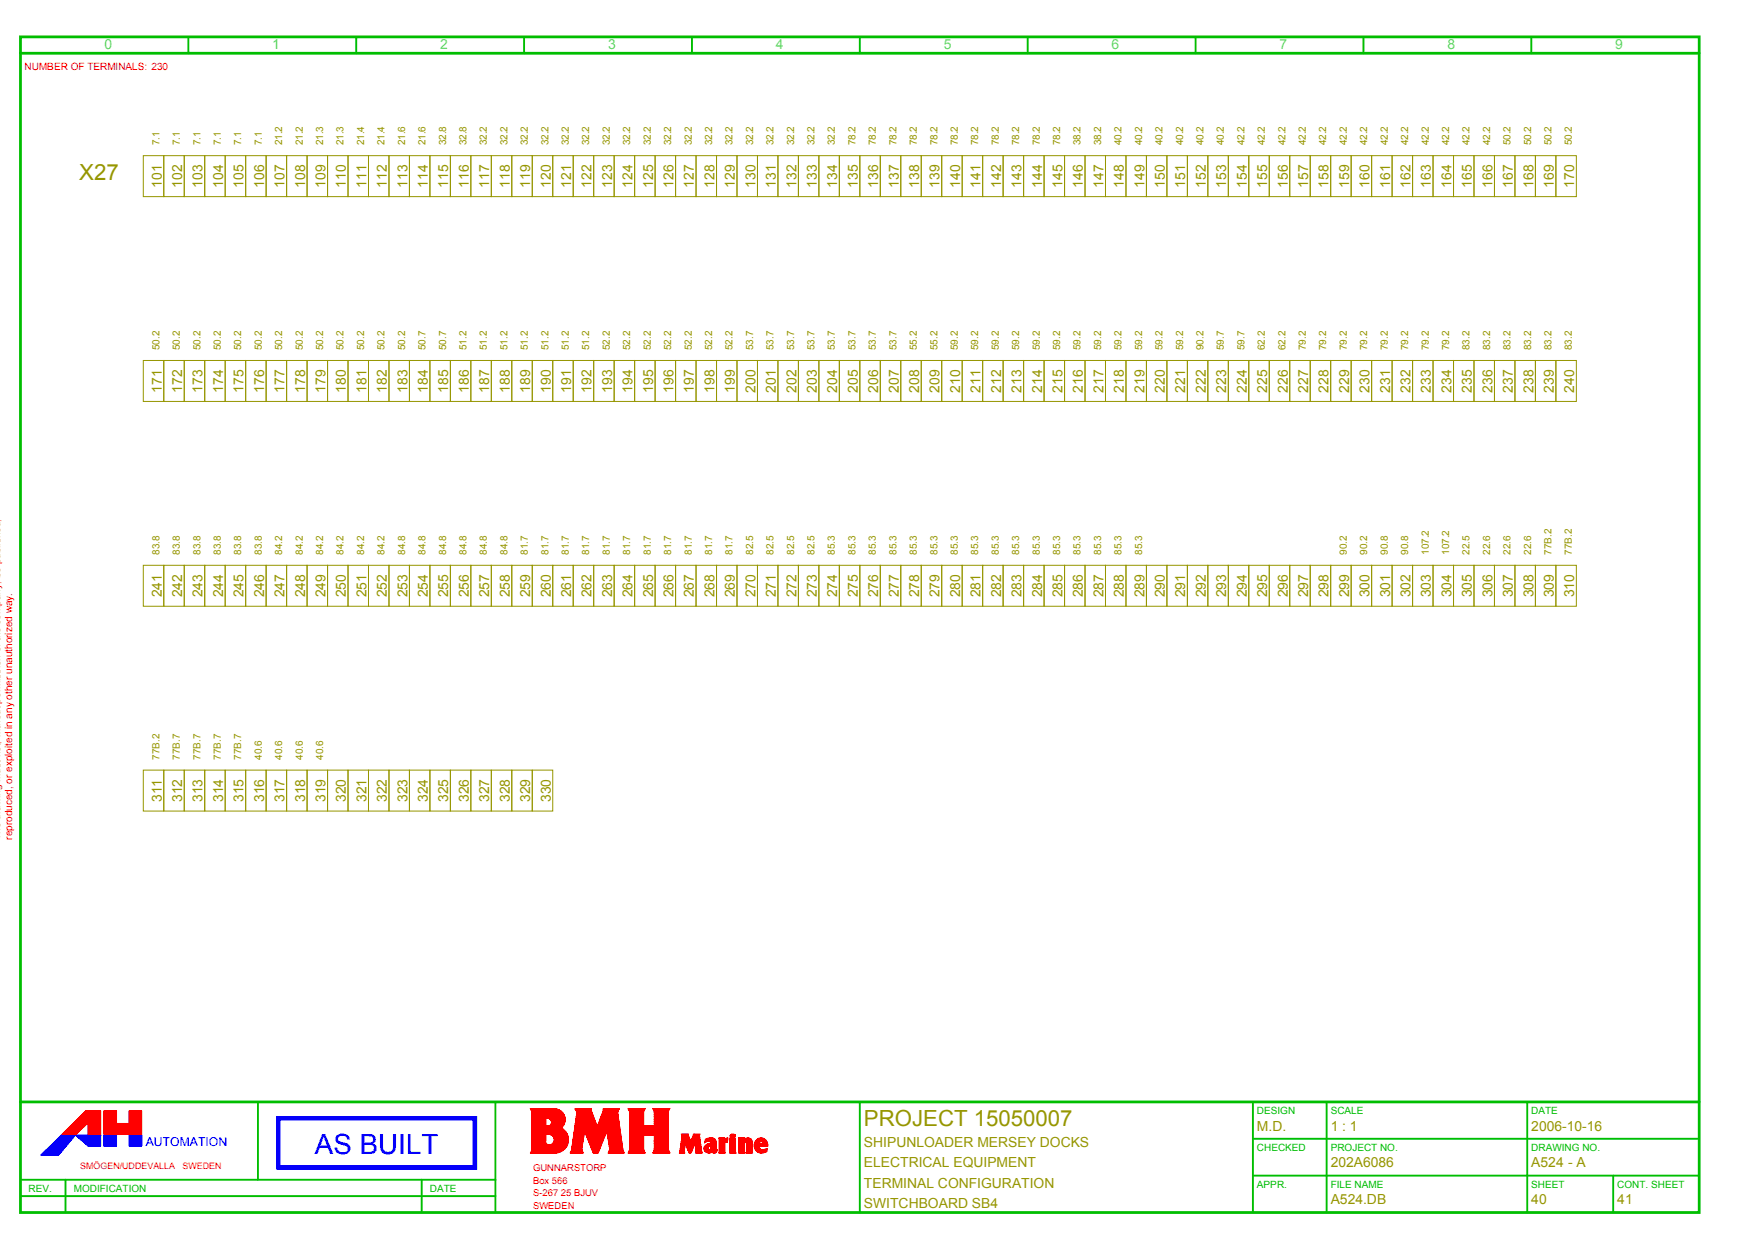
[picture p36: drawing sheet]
<svg xmlns="http://www.w3.org/2000/svg" width="426mm" height="301mm" viewBox="0 0 426 301" stroke-linecap="round" stroke-linejoin="round" font-family="sans-serif">
<defs><g id="words">
<text font-size="6.8" fill="#00f" x="76.9" y="281.8">AS BUILT</text>
<g font-size="5.4" fill="#969600">
<text x="19.3" y="44">X27</text>
<text x="211" y="275">PROJECT 15050007</text>
</g>
<g font-size="3.4" fill="#00d2d2">
<text x="25.5" y="12">0</text>
<text x="66.5" y="12">1</text>
<text x="107.5" y="12">2</text>
<text x="148.5" y="12">3</text>
<text x="189.5" y="12">4</text>
<text x="230.5" y="12">5</text>
<text x="271.5" y="12">6</text>
<text x="312.5" y="12">7</text>
<text x="353.5" y="12">8</text>
<text x="394.5" y="12">9</text>
</g>
<g font-size="3.4" fill="#969600">
<text x="39.5" y="45.8" transform="rotate(-90 39.5 45.8)">101</text>
<text x="44.5" y="45.8" transform="rotate(-90 44.5 45.8)">102</text>
<text x="49.5" y="45.8" transform="rotate(-90 49.5 45.8)">103</text>
<text x="54.5" y="45.8" transform="rotate(-90 54.5 45.8)">104</text>
<text x="59.5" y="45.8" transform="rotate(-90 59.5 45.8)">105</text>
<text x="64.5" y="45.8" transform="rotate(-90 64.5 45.8)">106</text>
<text x="69.5" y="45.8" transform="rotate(-90 69.5 45.8)">107</text>
<text x="74.5" y="45.8" transform="rotate(-90 74.5 45.8)">108</text>
<text x="79.5" y="45.8" transform="rotate(-90 79.5 45.8)">109</text>
<text x="84.5" y="45.8" transform="rotate(-90 84.5 45.8)">110</text>
<text x="89.5" y="45.8" transform="rotate(-90 89.5 45.8)">111</text>
<text x="94.5" y="45.8" transform="rotate(-90 94.5 45.8)">112</text>
<text x="99.5" y="45.8" transform="rotate(-90 99.5 45.8)">113</text>
<text x="104.5" y="45.8" transform="rotate(-90 104.5 45.8)">114</text>
<text x="109.5" y="45.8" transform="rotate(-90 109.5 45.8)">115</text>
<text x="114.5" y="45.8" transform="rotate(-90 114.5 45.8)">116</text>
<text x="119.5" y="45.8" transform="rotate(-90 119.5 45.8)">117</text>
<text x="124.5" y="45.8" transform="rotate(-90 124.5 45.8)">118</text>
<text x="129.5" y="45.8" transform="rotate(-90 129.5 45.8)">119</text>
<text x="134.5" y="45.8" transform="rotate(-90 134.5 45.8)">120</text>
<text x="139.5" y="45.8" transform="rotate(-90 139.5 45.8)">121</text>
<text x="144.5" y="45.8" transform="rotate(-90 144.5 45.8)">122</text>
<text x="149.5" y="45.8" transform="rotate(-90 149.5 45.8)">123</text>
<text x="154.5" y="45.8" transform="rotate(-90 154.5 45.8)">124</text>
<text x="159.5" y="45.8" transform="rotate(-90 159.5 45.8)">125</text>
<text x="164.5" y="45.8" transform="rotate(-90 164.5 45.8)">126</text>
<text x="169.5" y="45.8" transform="rotate(-90 169.5 45.8)">127</text>
<text x="174.5" y="45.8" transform="rotate(-90 174.5 45.8)">128</text>
<text x="179.5" y="45.8" transform="rotate(-90 179.5 45.8)">129</text>
<text x="184.5" y="45.8" transform="rotate(-90 184.5 45.8)">130</text>
<text x="189.5" y="45.8" transform="rotate(-90 189.5 45.8)">131</text>
<text x="194.5" y="45.8" transform="rotate(-90 194.5 45.8)">132</text>
<text x="199.5" y="45.8" transform="rotate(-90 199.5 45.8)">133</text>
<text x="204.5" y="45.8" transform="rotate(-90 204.5 45.8)">134</text>
<text x="209.5" y="45.8" transform="rotate(-90 209.5 45.8)">135</text>
<text x="214.5" y="45.8" transform="rotate(-90 214.5 45.8)">136</text>
<text x="219.5" y="45.8" transform="rotate(-90 219.5 45.8)">137</text>
<text x="224.5" y="45.8" transform="rotate(-90 224.5 45.8)">138</text>
<text x="229.5" y="45.8" transform="rotate(-90 229.5 45.8)">139</text>
<text x="234.5" y="45.8" transform="rotate(-90 234.5 45.8)">140</text>
<text x="239.5" y="45.8" transform="rotate(-90 239.5 45.8)">141</text>
<text x="244.5" y="45.8" transform="rotate(-90 244.5 45.8)">142</text>
<text x="249.5" y="45.8" transform="rotate(-90 249.5 45.8)">143</text>
<text x="254.5" y="45.8" transform="rotate(-90 254.5 45.8)">144</text>
<text x="259.5" y="45.8" transform="rotate(-90 259.5 45.8)">145</text>
<text x="264.5" y="45.8" transform="rotate(-90 264.5 45.8)">146</text>
<text x="269.5" y="45.8" transform="rotate(-90 269.5 45.8)">147</text>
<text x="274.5" y="45.8" transform="rotate(-90 274.5 45.8)">148</text>
<text x="279.5" y="45.8" transform="rotate(-90 279.5 45.8)">149</text>
<text x="284.5" y="45.8" transform="rotate(-90 284.5 45.8)">150</text>
<text x="289.5" y="45.8" transform="rotate(-90 289.5 45.8)">151</text>
<text x="294.5" y="45.8" transform="rotate(-90 294.5 45.8)">152</text>
<text x="299.5" y="45.8" transform="rotate(-90 299.5 45.8)">153</text>
<text x="304.5" y="45.8" transform="rotate(-90 304.5 45.8)">154</text>
<text x="309.5" y="45.8" transform="rotate(-90 309.5 45.8)">155</text>
<text x="314.5" y="45.8" transform="rotate(-90 314.5 45.8)">156</text>
<text x="319.5" y="45.8" transform="rotate(-90 319.5 45.8)">157</text>
<text x="324.5" y="45.8" transform="rotate(-90 324.5 45.8)">158</text>
<text x="329.5" y="45.8" transform="rotate(-90 329.5 45.8)">159</text>
<text x="334.5" y="45.8" transform="rotate(-90 334.5 45.8)">160</text>
<text x="339.5" y="45.8" transform="rotate(-90 339.5 45.8)">161</text>
<text x="344.5" y="45.8" transform="rotate(-90 344.5 45.8)">162</text>
<text x="349.5" y="45.8" transform="rotate(-90 349.5 45.8)">163</text>
<text x="354.5" y="45.8" transform="rotate(-90 354.5 45.8)">164</text>
<text x="359.5" y="45.8" transform="rotate(-90 359.5 45.8)">165</text>
<text x="364.5" y="45.8" transform="rotate(-90 364.5 45.8)">166</text>
<text x="369.5" y="45.8" transform="rotate(-90 369.5 45.8)">167</text>
<text x="374.5" y="45.8" transform="rotate(-90 374.5 45.8)">168</text>
<text x="379.5" y="45.8" transform="rotate(-90 379.5 45.8)">169</text>
<text x="384.5" y="45.8" transform="rotate(-90 384.5 45.8)">170</text>
<text x="39.5" y="95.8" transform="rotate(-90 39.5 95.8)">171</text>
<text x="44.5" y="95.8" transform="rotate(-90 44.5 95.8)">172</text>
<text x="49.5" y="95.8" transform="rotate(-90 49.5 95.8)">173</text>
<text x="54.5" y="95.8" transform="rotate(-90 54.5 95.8)">174</text>
<text x="59.5" y="95.8" transform="rotate(-90 59.5 95.8)">175</text>
<text x="64.5" y="95.8" transform="rotate(-90 64.5 95.8)">176</text>
<text x="69.5" y="95.8" transform="rotate(-90 69.5 95.8)">177</text>
<text x="74.5" y="95.8" transform="rotate(-90 74.5 95.8)">178</text>
<text x="79.5" y="95.8" transform="rotate(-90 79.5 95.8)">179</text>
<text x="84.5" y="95.8" transform="rotate(-90 84.5 95.8)">180</text>
<text x="89.5" y="95.8" transform="rotate(-90 89.5 95.8)">181</text>
<text x="94.5" y="95.8" transform="rotate(-90 94.5 95.8)">182</text>
<text x="99.5" y="95.8" transform="rotate(-90 99.5 95.8)">183</text>
<text x="104.5" y="95.8" transform="rotate(-90 104.5 95.8)">184</text>
<text x="109.5" y="95.8" transform="rotate(-90 109.5 95.8)">185</text>
<text x="114.5" y="95.8" transform="rotate(-90 114.5 95.8)">186</text>
<text x="119.5" y="95.8" transform="rotate(-90 119.5 95.8)">187</text>
<text x="124.5" y="95.8" transform="rotate(-90 124.5 95.8)">188</text>
<text x="129.5" y="95.8" transform="rotate(-90 129.5 95.8)">189</text>
<text x="134.5" y="95.8" transform="rotate(-90 134.5 95.8)">190</text>
<text x="139.5" y="95.8" transform="rotate(-90 139.5 95.8)">191</text>
<text x="144.5" y="95.8" transform="rotate(-90 144.5 95.8)">192</text>
<text x="149.5" y="95.8" transform="rotate(-90 149.5 95.8)">193</text>
<text x="154.5" y="95.8" transform="rotate(-90 154.5 95.8)">194</text>
<text x="159.5" y="95.8" transform="rotate(-90 159.5 95.8)">195</text>
<text x="164.5" y="95.8" transform="rotate(-90 164.5 95.8)">196</text>
<text x="169.5" y="95.8" transform="rotate(-90 169.5 95.8)">197</text>
<text x="174.5" y="95.8" transform="rotate(-90 174.5 95.8)">198</text>
<text x="179.5" y="95.8" transform="rotate(-90 179.5 95.8)">199</text>
<text x="184.5" y="95.8" transform="rotate(-90 184.5 95.8)">200</text>
<text x="189.5" y="95.8" transform="rotate(-90 189.5 95.8)">201</text>
<text x="194.5" y="95.8" transform="rotate(-90 194.5 95.8)">202</text>
<text x="199.5" y="95.8" transform="rotate(-90 199.5 95.8)">203</text>
<text x="204.5" y="95.8" transform="rotate(-90 204.5 95.8)">204</text>
<text x="209.5" y="95.8" transform="rotate(-90 209.5 95.8)">205</text>
<text x="214.5" y="95.8" transform="rotate(-90 214.5 95.8)">206</text>
<text x="219.5" y="95.8" transform="rotate(-90 219.5 95.8)">207</text>
<text x="224.5" y="95.8" transform="rotate(-90 224.5 95.8)">208</text>
<text x="229.5" y="95.8" transform="rotate(-90 229.5 95.8)">209</text>
<text x="234.5" y="95.8" transform="rotate(-90 234.5 95.8)">210</text>
<text x="239.5" y="95.8" transform="rotate(-90 239.5 95.8)">211</text>
<text x="244.5" y="95.8" transform="rotate(-90 244.5 95.8)">212</text>
<text x="249.5" y="95.8" transform="rotate(-90 249.5 95.8)">213</text>
<text x="254.5" y="95.8" transform="rotate(-90 254.5 95.8)">214</text>
<text x="259.5" y="95.8" transform="rotate(-90 259.5 95.8)">215</text>
<text x="264.5" y="95.8" transform="rotate(-90 264.5 95.8)">216</text>
<text x="269.5" y="95.8" transform="rotate(-90 269.5 95.8)">217</text>
<text x="274.5" y="95.8" transform="rotate(-90 274.5 95.8)">218</text>
<text x="279.5" y="95.8" transform="rotate(-90 279.5 95.8)">219</text>
<text x="284.5" y="95.8" transform="rotate(-90 284.5 95.8)">220</text>
<text x="289.5" y="95.8" transform="rotate(-90 289.5 95.8)">221</text>
<text x="294.5" y="95.8" transform="rotate(-90 294.5 95.8)">222</text>
<text x="299.5" y="95.8" transform="rotate(-90 299.5 95.8)">223</text>
<text x="304.5" y="95.8" transform="rotate(-90 304.5 95.8)">224</text>
<text x="309.5" y="95.8" transform="rotate(-90 309.5 95.8)">225</text>
<text x="314.5" y="95.8" transform="rotate(-90 314.5 95.8)">226</text>
<text x="319.5" y="95.8" transform="rotate(-90 319.5 95.8)">227</text>
<text x="324.5" y="95.8" transform="rotate(-90 324.5 95.8)">228</text>
<text x="329.5" y="95.8" transform="rotate(-90 329.5 95.8)">229</text>
<text x="334.5" y="95.8" transform="rotate(-90 334.5 95.8)">230</text>
<text x="339.5" y="95.8" transform="rotate(-90 339.5 95.8)">231</text>
<text x="344.5" y="95.8" transform="rotate(-90 344.5 95.8)">232</text>
<text x="349.5" y="95.8" transform="rotate(-90 349.5 95.8)">233</text>
<text x="354.5" y="95.8" transform="rotate(-90 354.5 95.8)">234</text>
<text x="359.5" y="95.8" transform="rotate(-90 359.5 95.8)">235</text>
<text x="364.5" y="95.8" transform="rotate(-90 364.5 95.8)">236</text>
<text x="369.5" y="95.8" transform="rotate(-90 369.5 95.8)">237</text>
<text x="374.5" y="95.8" transform="rotate(-90 374.5 95.8)">238</text>
<text x="379.5" y="95.8" transform="rotate(-90 379.5 95.8)">239</text>
<text x="384.5" y="95.8" transform="rotate(-90 384.5 95.8)">240</text>
<text x="39.5" y="145.8" transform="rotate(-90 39.5 145.8)">241</text>
<text x="44.5" y="145.8" transform="rotate(-90 44.5 145.8)">242</text>
<text x="49.5" y="145.8" transform="rotate(-90 49.5 145.8)">243</text>
<text x="54.5" y="145.8" transform="rotate(-90 54.5 145.8)">244</text>
<text x="59.5" y="145.8" transform="rotate(-90 59.5 145.8)">245</text>
<text x="64.5" y="145.8" transform="rotate(-90 64.5 145.8)">246</text>
<text x="69.5" y="145.8" transform="rotate(-90 69.5 145.8)">247</text>
<text x="74.5" y="145.8" transform="rotate(-90 74.5 145.8)">248</text>
<text x="79.5" y="145.8" transform="rotate(-90 79.5 145.8)">249</text>
<text x="84.5" y="145.8" transform="rotate(-90 84.5 145.8)">250</text>
<text x="89.5" y="145.8" transform="rotate(-90 89.5 145.8)">251</text>
<text x="94.5" y="145.8" transform="rotate(-90 94.5 145.8)">252</text>
<text x="99.5" y="145.8" transform="rotate(-90 99.5 145.8)">253</text>
<text x="104.5" y="145.8" transform="rotate(-90 104.5 145.8)">254</text>
<text x="109.5" y="145.8" transform="rotate(-90 109.5 145.8)">255</text>
<text x="114.5" y="145.8" transform="rotate(-90 114.5 145.8)">256</text>
<text x="119.5" y="145.8" transform="rotate(-90 119.5 145.8)">257</text>
<text x="124.5" y="145.8" transform="rotate(-90 124.5 145.8)">258</text>
<text x="129.5" y="145.8" transform="rotate(-90 129.5 145.8)">259</text>
<text x="134.5" y="145.8" transform="rotate(-90 134.5 145.8)">260</text>
<text x="139.5" y="145.8" transform="rotate(-90 139.5 145.8)">261</text>
<text x="144.5" y="145.8" transform="rotate(-90 144.5 145.8)">262</text>
<text x="149.5" y="145.8" transform="rotate(-90 149.5 145.8)">263</text>
<text x="154.5" y="145.8" transform="rotate(-90 154.5 145.8)">264</text>
<text x="159.5" y="145.8" transform="rotate(-90 159.5 145.8)">265</text>
<text x="164.5" y="145.8" transform="rotate(-90 164.5 145.8)">266</text>
<text x="169.5" y="145.8" transform="rotate(-90 169.5 145.8)">267</text>
<text x="174.5" y="145.8" transform="rotate(-90 174.5 145.8)">268</text>
<text x="179.5" y="145.8" transform="rotate(-90 179.5 145.8)">269</text>
<text x="184.5" y="145.8" transform="rotate(-90 184.5 145.8)">270</text>
<text x="189.5" y="145.8" transform="rotate(-90 189.5 145.8)">271</text>
<text x="194.5" y="145.8" transform="rotate(-90 194.5 145.8)">272</text>
<text x="199.5" y="145.8" transform="rotate(-90 199.5 145.8)">273</text>
<text x="204.5" y="145.8" transform="rotate(-90 204.5 145.8)">274</text>
<text x="209.5" y="145.8" transform="rotate(-90 209.5 145.8)">275</text>
<text x="214.5" y="145.8" transform="rotate(-90 214.5 145.8)">276</text>
<text x="219.5" y="145.8" transform="rotate(-90 219.5 145.8)">277</text>
<text x="224.5" y="145.8" transform="rotate(-90 224.5 145.8)">278</text>
<text x="229.5" y="145.8" transform="rotate(-90 229.5 145.8)">279</text>
<text x="234.5" y="145.8" transform="rotate(-90 234.5 145.8)">280</text>
<text x="239.5" y="145.8" transform="rotate(-90 239.5 145.8)">281</text>
<text x="244.5" y="145.8" transform="rotate(-90 244.5 145.8)">282</text>
<text x="249.5" y="145.8" transform="rotate(-90 249.5 145.8)">283</text>
<text x="254.5" y="145.8" transform="rotate(-90 254.5 145.8)">284</text>
<text x="259.5" y="145.8" transform="rotate(-90 259.5 145.8)">285</text>
<text x="264.5" y="145.8" transform="rotate(-90 264.5 145.8)">286</text>
<text x="269.5" y="145.8" transform="rotate(-90 269.5 145.8)">287</text>
<text x="274.5" y="145.8" transform="rotate(-90 274.5 145.8)">288</text>
<text x="279.5" y="145.8" transform="rotate(-90 279.5 145.8)">289</text>
<text x="284.5" y="145.8" transform="rotate(-90 284.5 145.8)">290</text>
<text x="289.5" y="145.8" transform="rotate(-90 289.5 145.8)">291</text>
<text x="294.5" y="145.8" transform="rotate(-90 294.5 145.8)">292</text>
<text x="299.5" y="145.8" transform="rotate(-90 299.5 145.8)">293</text>
<text x="304.5" y="145.8" transform="rotate(-90 304.5 145.8)">294</text>
<text x="309.5" y="145.8" transform="rotate(-90 309.5 145.8)">295</text>
<text x="314.5" y="145.8" transform="rotate(-90 314.5 145.8)">296</text>
<text x="319.5" y="145.8" transform="rotate(-90 319.5 145.8)">297</text>
<text x="324.5" y="145.8" transform="rotate(-90 324.5 145.8)">298</text>
<text x="329.5" y="145.8" transform="rotate(-90 329.5 145.8)">299</text>
<text x="334.5" y="145.8" transform="rotate(-90 334.5 145.8)">300</text>
<text x="339.5" y="145.8" transform="rotate(-90 339.5 145.8)">301</text>
<text x="344.5" y="145.8" transform="rotate(-90 344.5 145.8)">302</text>
<text x="349.5" y="145.8" transform="rotate(-90 349.5 145.8)">303</text>
<text x="354.5" y="145.8" transform="rotate(-90 354.5 145.8)">304</text>
<text x="359.5" y="145.8" transform="rotate(-90 359.5 145.8)">305</text>
<text x="364.5" y="145.8" transform="rotate(-90 364.5 145.8)">306</text>
<text x="369.5" y="145.8" transform="rotate(-90 369.5 145.8)">307</text>
<text x="374.5" y="145.8" transform="rotate(-90 374.5 145.8)">308</text>
<text x="379.5" y="145.8" transform="rotate(-90 379.5 145.8)">309</text>
<text x="384.5" y="145.8" transform="rotate(-90 384.5 145.8)">310</text>
<text x="39.5" y="195.8" transform="rotate(-90 39.5 195.8)">311</text>
<text x="44.5" y="195.8" transform="rotate(-90 44.5 195.8)">312</text>
<text x="49.5" y="195.8" transform="rotate(-90 49.5 195.8)">313</text>
<text x="54.5" y="195.8" transform="rotate(-90 54.5 195.8)">314</text>
<text x="59.5" y="195.8" transform="rotate(-90 59.5 195.8)">315</text>
<text x="64.5" y="195.8" transform="rotate(-90 64.5 195.8)">316</text>
<text x="69.5" y="195.8" transform="rotate(-90 69.5 195.8)">317</text>
<text x="74.5" y="195.8" transform="rotate(-90 74.5 195.8)">318</text>
<text x="79.5" y="195.8" transform="rotate(-90 79.5 195.8)">319</text>
<text x="84.5" y="195.8" transform="rotate(-90 84.5 195.8)">320</text>
<text x="89.5" y="195.8" transform="rotate(-90 89.5 195.8)">321</text>
<text x="94.5" y="195.8" transform="rotate(-90 94.5 195.8)">322</text>
<text x="99.5" y="195.8" transform="rotate(-90 99.5 195.8)">323</text>
<text x="104.5" y="195.8" transform="rotate(-90 104.5 195.8)">324</text>
<text x="109.5" y="195.8" transform="rotate(-90 109.5 195.8)">325</text>
<text x="114.5" y="195.8" transform="rotate(-90 114.5 195.8)">326</text>
<text x="119.5" y="195.8" transform="rotate(-90 119.5 195.8)">327</text>
<text x="124.5" y="195.8" transform="rotate(-90 124.5 195.8)">328</text>
<text x="129.5" y="195.8" transform="rotate(-90 129.5 195.8)">329</text>
<text x="134.5" y="195.8" transform="rotate(-90 134.5 195.8)">330</text>
<text x="211" y="280">SHIPUNLOADER MERSEY DOCKS</text>
<text x="307" y="276">M.D.</text>
<text x="325" y="276">1 : 1</text>
<text x="374" y="276">2006­10­16</text>
<text x="211" y="285">ELECTRICAL EQUIPMENT</text>
<text x="325" y="285">202A6086</text>
<text x="374" y="285">A524 ­ A</text>
<text x="211" y="290">TERMINAL CONFIGURATION</text>
<text x="211" y="295">SWITCHBOARD SB4</text>
<text x="325" y="294">A524.DB</text>
<text x="374" y="294">40</text>
<text x="395" y="294">41</text>
</g>
<text font-size="3" fill="#00f" x="35.6" y="279.7">AUTOMATION</text>
<g font-size="2.4" fill="#f00">
<text x="6" y="17">NUMBER OF TERMINALS: 230</text>
<text x="0" y="205" transform="rotate(-90 0 205)">The drawing must not, without permission of the company, be published,</text>
<text x="3" y="205" transform="rotate(-90 3 205)">reproduced, or exploited in any other unauthorized way.</text>
</g>
<g font-size="2.4" fill="#969600">
<text x="38.9" y="35.5" transform="rotate(-90 38.9 35.5)">7.1</text>
<text x="43.9" y="35.5" transform="rotate(-90 43.9 35.5)">7.1</text>
<text x="48.9" y="35.5" transform="rotate(-90 48.9 35.5)">7.1</text>
<text x="53.9" y="35.5" transform="rotate(-90 53.9 35.5)">7.1</text>
<text x="58.9" y="35.5" transform="rotate(-90 58.9 35.5)">7.1</text>
<text x="63.9" y="35.5" transform="rotate(-90 63.9 35.5)">7.1</text>
<text x="68.9" y="35.5" transform="rotate(-90 68.9 35.5)">21.2</text>
<text x="73.9" y="35.5" transform="rotate(-90 73.9 35.5)">21.2</text>
<text x="78.9" y="35.5" transform="rotate(-90 78.9 35.5)">21.3</text>
<text x="83.9" y="35.5" transform="rotate(-90 83.9 35.5)">21.3</text>
<text x="88.9" y="35.5" transform="rotate(-90 88.9 35.5)">21.4</text>
<text x="93.9" y="35.5" transform="rotate(-90 93.9 35.5)">21.4</text>
<text x="98.9" y="35.5" transform="rotate(-90 98.9 35.5)">21.6</text>
<text x="103.9" y="35.5" transform="rotate(-90 103.9 35.5)">21.6</text>
<text x="108.9" y="35.5" transform="rotate(-90 108.9 35.5)">32.8</text>
<text x="113.9" y="35.5" transform="rotate(-90 113.9 35.5)">32.8</text>
<text x="118.9" y="35.5" transform="rotate(-90 118.9 35.5)">32.2</text>
<text x="123.9" y="35.5" transform="rotate(-90 123.9 35.5)">32.2</text>
<text x="128.9" y="35.5" transform="rotate(-90 128.9 35.5)">32.2</text>
<text x="133.9" y="35.5" transform="rotate(-90 133.9 35.5)">32.2</text>
<text x="138.9" y="35.5" transform="rotate(-90 138.9 35.5)">32.2</text>
<text x="143.9" y="35.5" transform="rotate(-90 143.9 35.5)">32.2</text>
<text x="148.9" y="35.5" transform="rotate(-90 148.9 35.5)">32.2</text>
<text x="153.9" y="35.5" transform="rotate(-90 153.9 35.5)">32.2</text>
<text x="158.9" y="35.5" transform="rotate(-90 158.9 35.5)">32.2</text>
<text x="163.9" y="35.5" transform="rotate(-90 163.9 35.5)">32.2</text>
<text x="168.9" y="35.5" transform="rotate(-90 168.9 35.5)">32.2</text>
<text x="173.9" y="35.5" transform="rotate(-90 173.9 35.5)">32.2</text>
<text x="178.9" y="35.5" transform="rotate(-90 178.9 35.5)">32.2</text>
<text x="183.9" y="35.5" transform="rotate(-90 183.9 35.5)">32.2</text>
<text x="188.9" y="35.5" transform="rotate(-90 188.9 35.5)">32.2</text>
<text x="193.9" y="35.5" transform="rotate(-90 193.9 35.5)">32.2</text>
<text x="198.9" y="35.5" transform="rotate(-90 198.9 35.5)">32.2</text>
<text x="203.9" y="35.5" transform="rotate(-90 203.9 35.5)">32.2</text>
<text x="208.9" y="35.5" transform="rotate(-90 208.9 35.5)">78.2</text>
<text x="213.9" y="35.5" transform="rotate(-90 213.9 35.5)">78.2</text>
<text x="218.9" y="35.5" transform="rotate(-90 218.9 35.5)">78.2</text>
<text x="223.9" y="35.5" transform="rotate(-90 223.9 35.5)">78.2</text>
<text x="228.9" y="35.5" transform="rotate(-90 228.9 35.5)">78.2</text>
<text x="233.9" y="35.5" transform="rotate(-90 233.9 35.5)">78.2</text>
<text x="238.9" y="35.5" transform="rotate(-90 238.9 35.5)">78.2</text>
<text x="243.9" y="35.5" transform="rotate(-90 243.9 35.5)">78.2</text>
<text x="248.9" y="35.5" transform="rotate(-90 248.9 35.5)">78.2</text>
<text x="253.9" y="35.5" transform="rotate(-90 253.9 35.5)">78.2</text>
<text x="258.9" y="35.5" transform="rotate(-90 258.9 35.5)">78.2</text>
<text x="263.9" y="35.5" transform="rotate(-90 263.9 35.5)">38.2</text>
<text x="268.9" y="35.5" transform="rotate(-90 268.9 35.5)">38.2</text>
<text x="273.9" y="35.5" transform="rotate(-90 273.9 35.5)">40.2</text>
<text x="278.9" y="35.5" transform="rotate(-90 278.9 35.5)">40.2</text>
<text x="283.9" y="35.5" transform="rotate(-90 283.9 35.5)">40.2</text>
<text x="288.9" y="35.5" transform="rotate(-90 288.9 35.5)">40.2</text>
<text x="293.9" y="35.5" transform="rotate(-90 293.9 35.5)">40.2</text>
<text x="298.9" y="35.5" transform="rotate(-90 298.9 35.5)">40.2</text>
<text x="303.9" y="35.5" transform="rotate(-90 303.9 35.5)">42.2</text>
<text x="308.9" y="35.5" transform="rotate(-90 308.9 35.5)">42.2</text>
<text x="313.9" y="35.5" transform="rotate(-90 313.9 35.5)">42.2</text>
<text x="318.9" y="35.5" transform="rotate(-90 318.9 35.5)">42.2</text>
<text x="323.9" y="35.5" transform="rotate(-90 323.9 35.5)">42.2</text>
<text x="328.9" y="35.5" transform="rotate(-90 328.9 35.5)">42.2</text>
<text x="333.9" y="35.5" transform="rotate(-90 333.9 35.5)">42.2</text>
<text x="338.9" y="35.5" transform="rotate(-90 338.9 35.5)">42.2</text>
<text x="343.9" y="35.5" transform="rotate(-90 343.9 35.5)">42.2</text>
<text x="348.9" y="35.5" transform="rotate(-90 348.9 35.5)">42.2</text>
<text x="353.9" y="35.5" transform="rotate(-90 353.9 35.5)">42.2</text>
<text x="358.9" y="35.5" transform="rotate(-90 358.9 35.5)">42.2</text>
<text x="363.9" y="35.5" transform="rotate(-90 363.9 35.5)">42.2</text>
<text x="368.9" y="35.5" transform="rotate(-90 368.9 35.5)">50.2</text>
<text x="373.9" y="35.5" transform="rotate(-90 373.9 35.5)">50.2</text>
<text x="378.9" y="35.5" transform="rotate(-90 378.9 35.5)">50.2</text>
<text x="383.9" y="35.5" transform="rotate(-90 383.9 35.5)">50.2</text>
<text x="38.9" y="85.5" transform="rotate(-90 38.9 85.5)">50.2</text>
<text x="43.9" y="85.5" transform="rotate(-90 43.9 85.5)">50.2</text>
<text x="48.9" y="85.5" transform="rotate(-90 48.9 85.5)">50.2</text>
<text x="53.9" y="85.5" transform="rotate(-90 53.9 85.5)">50.2</text>
<text x="58.9" y="85.5" transform="rotate(-90 58.9 85.5)">50.2</text>
<text x="63.9" y="85.5" transform="rotate(-90 63.9 85.5)">50.2</text>
<text x="68.9" y="85.5" transform="rotate(-90 68.9 85.5)">50.2</text>
<text x="73.9" y="85.5" transform="rotate(-90 73.9 85.5)">50.2</text>
<text x="78.9" y="85.5" transform="rotate(-90 78.9 85.5)">50.2</text>
<text x="83.9" y="85.5" transform="rotate(-90 83.9 85.5)">50.2</text>
<text x="88.9" y="85.5" transform="rotate(-90 88.9 85.5)">50.2</text>
<text x="93.9" y="85.5" transform="rotate(-90 93.9 85.5)">50.2</text>
<text x="98.9" y="85.5" transform="rotate(-90 98.9 85.5)">50.2</text>
<text x="103.9" y="85.5" transform="rotate(-90 103.9 85.5)">50.7</text>
<text x="108.9" y="85.5" transform="rotate(-90 108.9 85.5)">50.7</text>
<text x="113.9" y="85.5" transform="rotate(-90 113.9 85.5)">51.2</text>
<text x="118.9" y="85.5" transform="rotate(-90 118.9 85.5)">51.2</text>
<text x="123.9" y="85.5" transform="rotate(-90 123.9 85.5)">51.2</text>
<text x="128.9" y="85.5" transform="rotate(-90 128.9 85.5)">51.2</text>
<text x="133.9" y="85.5" transform="rotate(-90 133.9 85.5)">51.2</text>
<text x="138.9" y="85.5" transform="rotate(-90 138.9 85.5)">51.2</text>
<text x="143.9" y="85.5" transform="rotate(-90 143.9 85.5)">51.2</text>
<text x="148.9" y="85.5" transform="rotate(-90 148.9 85.5)">52.2</text>
<text x="153.9" y="85.5" transform="rotate(-90 153.9 85.5)">52.2</text>
<text x="158.9" y="85.5" transform="rotate(-90 158.9 85.5)">52.2</text>
<text x="163.9" y="85.5" transform="rotate(-90 163.9 85.5)">52.2</text>
<text x="168.9" y="85.5" transform="rotate(-90 168.9 85.5)">52.2</text>
<text x="173.9" y="85.5" transform="rotate(-90 173.9 85.5)">52.2</text>
<text x="178.9" y="85.5" transform="rotate(-90 178.9 85.5)">52.2</text>
<text x="183.9" y="85.5" transform="rotate(-90 183.9 85.5)">53.7</text>
<text x="188.9" y="85.5" transform="rotate(-90 188.9 85.5)">53.7</text>
<text x="193.9" y="85.5" transform="rotate(-90 193.9 85.5)">53.7</text>
<text x="198.9" y="85.5" transform="rotate(-90 198.9 85.5)">53.7</text>
<text x="203.9" y="85.5" transform="rotate(-90 203.9 85.5)">53.7</text>
<text x="208.9" y="85.5" transform="rotate(-90 208.9 85.5)">53.7</text>
<text x="213.9" y="85.5" transform="rotate(-90 213.9 85.5)">53.7</text>
<text x="218.9" y="85.5" transform="rotate(-90 218.9 85.5)">53.7</text>
<text x="223.9" y="85.5" transform="rotate(-90 223.9 85.5)">55.2</text>
<text x="228.9" y="85.5" transform="rotate(-90 228.9 85.5)">55.2</text>
<text x="233.9" y="85.5" transform="rotate(-90 233.9 85.5)">59.2</text>
<text x="238.9" y="85.5" transform="rotate(-90 238.9 85.5)">59.2</text>
<text x="243.9" y="85.5" transform="rotate(-90 243.9 85.5)">59.2</text>
<text x="248.9" y="85.5" transform="rotate(-90 248.9 85.5)">59.2</text>
<text x="253.9" y="85.5" transform="rotate(-90 253.9 85.5)">59.2</text>
<text x="258.9" y="85.5" transform="rotate(-90 258.9 85.5)">59.2</text>
<text x="263.9" y="85.5" transform="rotate(-90 263.9 85.5)">59.2</text>
<text x="268.9" y="85.5" transform="rotate(-90 268.9 85.5)">59.2</text>
<text x="273.9" y="85.5" transform="rotate(-90 273.9 85.5)">59.2</text>
<text x="278.9" y="85.5" transform="rotate(-90 278.9 85.5)">59.2</text>
<text x="283.9" y="85.5" transform="rotate(-90 283.9 85.5)">59.2</text>
<text x="288.9" y="85.5" transform="rotate(-90 288.9 85.5)">59.2</text>
<text x="293.9" y="85.5" transform="rotate(-90 293.9 85.5)">90.2</text>
<text x="298.9" y="85.5" transform="rotate(-90 298.9 85.5)">59.7</text>
<text x="303.9" y="85.5" transform="rotate(-90 303.9 85.5)">59.7</text>
<text x="308.9" y="85.5" transform="rotate(-90 308.9 85.5)">62.2</text>
<text x="313.9" y="85.5" transform="rotate(-90 313.9 85.5)">62.2</text>
<text x="318.9" y="85.5" transform="rotate(-90 318.9 85.5)">79.2</text>
<text x="323.9" y="85.5" transform="rotate(-90 323.9 85.5)">79.2</text>
<text x="328.9" y="85.5" transform="rotate(-90 328.9 85.5)">79.2</text>
<text x="333.9" y="85.5" transform="rotate(-90 333.9 85.5)">79.2</text>
<text x="338.9" y="85.5" transform="rotate(-90 338.9 85.5)">79.2</text>
<text x="343.9" y="85.5" transform="rotate(-90 343.9 85.5)">79.2</text>
<text x="348.9" y="85.5" transform="rotate(-90 348.9 85.5)">79.2</text>
<text x="353.9" y="85.5" transform="rotate(-90 353.9 85.5)">79.2</text>
<text x="358.9" y="85.5" transform="rotate(-90 358.9 85.5)">83.2</text>
<text x="363.9" y="85.5" transform="rotate(-90 363.9 85.5)">83.2</text>
<text x="368.9" y="85.5" transform="rotate(-90 368.9 85.5)">83.2</text>
<text x="373.9" y="85.5" transform="rotate(-90 373.9 85.5)">83.2</text>
<text x="378.9" y="85.5" transform="rotate(-90 378.9 85.5)">83.2</text>
<text x="383.9" y="85.5" transform="rotate(-90 383.9 85.5)">83.2</text>
<text x="38.9" y="135.5" transform="rotate(-90 38.9 135.5)">83.8</text>
<text x="43.9" y="135.5" transform="rotate(-90 43.9 135.5)">83.8</text>
<text x="48.9" y="135.5" transform="rotate(-90 48.9 135.5)">83.8</text>
<text x="53.9" y="135.5" transform="rotate(-90 53.9 135.5)">83.8</text>
<text x="58.9" y="135.5" transform="rotate(-90 58.9 135.5)">83.8</text>
<text x="63.9" y="135.5" transform="rotate(-90 63.9 135.5)">83.8</text>
<text x="68.9" y="135.5" transform="rotate(-90 68.9 135.5)">84.2</text>
<text x="73.9" y="135.5" transform="rotate(-90 73.9 135.5)">84.2</text>
<text x="78.9" y="135.5" transform="rotate(-90 78.9 135.5)">84.2</text>
<text x="83.9" y="135.5" transform="rotate(-90 83.9 135.5)">84.2</text>
<text x="88.9" y="135.5" transform="rotate(-90 88.9 135.5)">84.2</text>
<text x="93.9" y="135.5" transform="rotate(-90 93.9 135.5)">84.2</text>
<text x="98.9" y="135.5" transform="rotate(-90 98.9 135.5)">84.8</text>
<text x="103.9" y="135.5" transform="rotate(-90 103.9 135.5)">84.8</text>
<text x="108.9" y="135.5" transform="rotate(-90 108.9 135.5)">84.8</text>
<text x="113.9" y="135.5" transform="rotate(-90 113.9 135.5)">84.8</text>
<text x="118.9" y="135.5" transform="rotate(-90 118.9 135.5)">84.8</text>
<text x="123.9" y="135.5" transform="rotate(-90 123.9 135.5)">84.8</text>
<text x="128.9" y="135.5" transform="rotate(-90 128.9 135.5)">81.7</text>
<text x="133.9" y="135.5" transform="rotate(-90 133.9 135.5)">81.7</text>
<text x="138.9" y="135.5" transform="rotate(-90 138.9 135.5)">81.7</text>
<text x="143.9" y="135.5" transform="rotate(-90 143.9 135.5)">81.7</text>
<text x="148.9" y="135.5" transform="rotate(-90 148.9 135.5)">81.7</text>
<text x="153.9" y="135.5" transform="rotate(-90 153.9 135.5)">81.7</text>
<text x="158.9" y="135.5" transform="rotate(-90 158.9 135.5)">81.7</text>
<text x="163.9" y="135.5" transform="rotate(-90 163.9 135.5)">81.7</text>
<text x="168.9" y="135.5" transform="rotate(-90 168.9 135.5)">81.7</text>
<text x="173.9" y="135.5" transform="rotate(-90 173.9 135.5)">81.7</text>
<text x="178.9" y="135.5" transform="rotate(-90 178.9 135.5)">81.7</text>
<text x="183.9" y="135.5" transform="rotate(-90 183.9 135.5)">82.5</text>
<text x="188.9" y="135.5" transform="rotate(-90 188.9 135.5)">82.5</text>
<text x="193.9" y="135.5" transform="rotate(-90 193.9 135.5)">82.5</text>
<text x="198.9" y="135.5" transform="rotate(-90 198.9 135.5)">82.5</text>
<text x="203.9" y="135.5" transform="rotate(-90 203.9 135.5)">85.3</text>
<text x="208.9" y="135.5" transform="rotate(-90 208.9 135.5)">85.3</text>
<text x="213.9" y="135.5" transform="rotate(-90 213.9 135.5)">85.3</text>
<text x="218.9" y="135.5" transform="rotate(-90 218.9 135.5)">85.3</text>
<text x="223.9" y="135.5" transform="rotate(-90 223.9 135.5)">85.3</text>
<text x="228.9" y="135.5" transform="rotate(-90 228.9 135.5)">85.3</text>
<text x="233.9" y="135.5" transform="rotate(-90 233.9 135.5)">85.3</text>
<text x="238.9" y="135.5" transform="rotate(-90 238.9 135.5)">85.3</text>
<text x="243.9" y="135.5" transform="rotate(-90 243.9 135.5)">85.3</text>
<text x="248.9" y="135.5" transform="rotate(-90 248.9 135.5)">85.3</text>
<text x="253.9" y="135.5" transform="rotate(-90 253.9 135.5)">85.3</text>
<text x="258.9" y="135.5" transform="rotate(-90 258.9 135.5)">85.3</text>
<text x="263.9" y="135.5" transform="rotate(-90 263.9 135.5)">85.3</text>
<text x="268.9" y="135.5" transform="rotate(-90 268.9 135.5)">85.3</text>
<text x="273.9" y="135.5" transform="rotate(-90 273.9 135.5)">85.3</text>
<text x="278.9" y="135.5" transform="rotate(-90 278.9 135.5)">85.3</text>
<text x="328.9" y="135.5" transform="rotate(-90 328.9 135.5)">90.2</text>
<text x="333.9" y="135.5" transform="rotate(-90 333.9 135.5)">90.2</text>
<text x="338.9" y="135.5" transform="rotate(-90 338.9 135.5)">90.8</text>
<text x="343.9" y="135.5" transform="rotate(-90 343.9 135.5)">90.8</text>
<text x="348.9" y="135.5" transform="rotate(-90 348.9 135.5)">107.2</text>
<text x="353.9" y="135.5" transform="rotate(-90 353.9 135.5)">107.2</text>
<text x="358.9" y="135.5" transform="rotate(-90 358.9 135.5)">22.5</text>
<text x="363.9" y="135.5" transform="rotate(-90 363.9 135.5)">22.6</text>
<text x="368.9" y="135.5" transform="rotate(-90 368.9 135.5)">22.6</text>
<text x="373.9" y="135.5" transform="rotate(-90 373.9 135.5)">22.6</text>
<text x="378.9" y="135.5" transform="rotate(-90 378.9 135.5)">77B.2</text>
<text x="383.9" y="135.5" transform="rotate(-90 383.9 135.5)">77B.2</text>
<text x="38.9" y="185.5" transform="rotate(-90 38.9 185.5)">77B.2</text>
<text x="43.9" y="185.5" transform="rotate(-90 43.9 185.5)">77B.7</text>
<text x="48.9" y="185.5" transform="rotate(-90 48.9 185.5)">77B.7</text>
<text x="53.9" y="185.5" transform="rotate(-90 53.9 185.5)">77B.7</text>
<text x="58.9" y="185.5" transform="rotate(-90 58.9 185.5)">77B.7</text>
<text x="63.9" y="185.5" transform="rotate(-90 63.9 185.5)">40.6</text>
<text x="68.9" y="185.5" transform="rotate(-90 68.9 185.5)">40.6</text>
<text x="73.9" y="185.5" transform="rotate(-90 73.9 185.5)">40.6</text>
<text x="78.9" y="185.5" transform="rotate(-90 78.9 185.5)">40.6</text>
</g>
<g font-size="2.4" fill="#00be00">
<text x="307" y="272">DESIGN</text>
<text x="325" y="272">SCALE</text>
<text x="374" y="272">DATE</text>
<text x="307" y="281">CHECKED</text>
<text x="325" y="281">PROJECT NO.</text>
<text x="374" y="281">DRAWING NO.</text>
<text x="7" y="291">REV.</text>
<text x="18" y="291">MODIFICATION</text>
<text x="105" y="291">DATE</text>
<text x="307" y="290">APPR.</text>
<text x="325" y="290">FILE NAME</text>
<text x="374" y="290">SHEET</text>
<text x="395" y="290">CONT. SHEET</text>
</g>
<g font-size="2.3" fill="#f00">
<text x="130.2" y="286">GUNNARSTORP</text>
<text x="130.2" y="289">Box 566</text>
<text x="130.2" y="292.1">S­267 25 BJUV</text>
<text x="130.2" y="295.2">SWEDEN</text>
</g>
<g font-size="2.2" fill="#f00">
<text x="19.6" y="285.4">SMÖGEN/UDDEVALLA</text>
<text x="44.6" y="285.4">SWEDEN</text>
</g>
</g></defs>
<path d="M5 9h410v287h-410zM5 13h410M5 269h410" fill="none" stroke="#00be00" stroke-width=".68"/>
<g fill="none" stroke="#00be00" stroke-width=".46">
<path d="M46 9v4M87 9v4M128 9v4M169 9v4M210 9v4M251 9v4M292 9v4M333 9v4M374 9v4M63 269v19M121 269v27M210 269v27"/>
<path d="M306 269v27M306 278h109M324 269v27M373 269v27M5 288h116M5 292h116M16 288v8M103 288v8M306 287h109M394 287v9"/>
</g>
<g fill="none" stroke="#00f" stroke-width=".24">
<path d="M12.2 279.8l-2.2 2.2M15 277.1l-4.9 4.9M15.1 277.1l-4.9 4.9M15.2 277.1l-4.9 4.9M15.3 277.1l-4.9 4.9M15.4 277.1l-4.9 4.9M15.4 277.1l-4.8 4.9M15.5 277.1l-4.9 4.9M15.6 277.1l-4.9 4.9M15.7 277.1l-4.9 4.9M15.8 277.1l-4.9 4.9M15.9 277.1l-4.9 4.9"/>
<path d="M16 277.1l-4.9 4.9M16.1 277.1l-4.9 4.9M16.1 277.1l-4.8 4.9M16.2 277.1l-4.8 4.9M16.3 277.1l-4.9 4.9M16.4 279.5l-2.5 2.5M16.4 277.1l-4.9 4.9M16.5 277.1l-4.9 4.9M16.6 277.1l-4.9 4.9M16.7 277.1l-4.9 4.9M16.8 277.1l-4.9 4.9M16.9 277.1l-4.9 4.9"/>
<path d="M16.9 278.9l-3.1 3.1M16.9 277.1l-4.8 4.9M17 277.1l-4.9 4.9M17.1 277.1l-4.9 4.9M17.2 277.1l-4.9 4.9M17.3 277.1l-4.9 4.9M17.4 278.4l-3.7 3.6M17.4 277.1l-4.9 4.9M17.5 277.1l-4.9 4.9M17.6 277.1l-4.9 4.9M17.7 277.1l-4.9 4.9M17.7 277.1l-4.8 4.9"/>
<path d="M17.8 277.1l-4.9 4.9M17.9 277.8l-4.2 4.2M17.9 277.1l-4.9 4.9M18 277.1l-4.9 4.9M18.1 277.1l-4.9 4.9M18.2 277.1l-4.9 4.9M18.3 277.1l-4.9 4.9M18.3 277.2l-4.7 4.8M18.4 277.1l-4.9 4.9M18.4 277.1l-4.1 4.9M18.4 277.1l3.1 2.7h3.1v-2.7M18.4 277.1h.1"/>
<path d="M18.5 277.1v.1M18.6 277.1l-.1 .1M18.7 277.1l-.1 .1M18.8 277.1l-.2 .2M18.9 277.1l-.2 .2M19 277.1l-.3 .3 .4-.3M19.2 277.1l-.4 .3M19.2 277.1l-.3 .4M19.3 277.1l-.4 .4M19.4 277.1l-.4 .5M19.5 277.1l-.5 .5M19.6 277.1l-.5 .6"/>
<path d="M19.7 277.1l-.6 .6M19.8 277.1l-.6 .6 .7-.6M19.9 277.1l-.7 .7M20 277.1l-.7 .8M20.1 277.1l-.8 .8M20.2 277.1l-.8 .8M20.3 277.1l-.9 .9M20.4 277.1l-.9 .9M20.5 277.1l-1 1M20.6 277.1l-1 1M20.7 277.1l-1.1 1M20.7 277.1l-1 1.1"/>
<path d="M20.8 277.1l-1.1 1.1M20.9 277.1l-1.1 1.2M21 277.1l-1.2 1.2M21.1 277.1l-1.2 1.2M21.2 277.1l-1.3 1.3M21.3 277.1l-1.3 1.3M21.4 277.1l-1.4 1.4M21.5 277.1l-1.4 1.4M21.6 277.1l-1.4 1.5M21.7 277.1l-1.5 1.5M21.8 277.1l-1.5 1.6M21.9 277.1l-1.6 1.6"/>
<path d="M22 277.1l-1.7 1.7M22.1 277.1l-1.7 1.7M22.2 277.1l-1.8 1.7M22.2 277.1l-1.7 1.8M22.3 277.1l-1.8 1.8M22.4 277.1l-1.8 1.9M22.5 277.1l-1.9 1.9M22.6 277.1l-1.9 1.9M22.7 277.1l-2 2M22.8 277.1l-2 2M22.9 277.1l-2.1 2.1M23 277.1l-2.1 2.1"/>
<path d="M23.1 277.1l-2.1 2.2M23.2 277.1l-2.2 2.2M23.3 277.1l-2.2 2.3M23.4 277.1l-2.3 2.3M23.5 277.1l-2.3 2.3 2.4-2.3M23.7 277.1l-2.4 2.4M23.7 277.1l-2.4 2.5M23.8 277.1l-2.5 2.5M23.9 277.1l-2.5 2.5M24 277.1l-2.6 2.6M24.1 277.1l-2.6 2.6M24.2 277.1l-2.6 2.7"/>
<path d="M24.3 277.1l-2.7 2.7M24.4 277.1l-2.7 2.7M24.5 277.1l-2.7 2.7M24.5 277.1l-2.6 2.7M24.6 277.1h-9.7l-4.9 4.9M24.6 277.2l-2.6 2.6M24.6 277.3l-2.5 2.5M24.6 277.3l-2.4 2.5M24.6 277.4l-2.3 2.4M24.6 277.5l-2.2 2.3M24.6 277.6l-2.2 2.2M24.6 277.7l-2.1 2.1"/>
<path d="M24.6 277.8l-2 2M24.6 277.9l-1.9 1.9M24.6 278l-1.8 1.8M24.6 278l-1.7 1.8M24.6 278.1l-1.6 1.7M24.6 278.2l-1.5 1.6M24.6 278.3l-1.5 1.5M24.6 278.4l-1.4 1.4M24.6 278.5l-1.3 1.3M24.6 278.6l-1.2 1.2M24.6 278.7l-1.1 1.1M24.6 278.8l-1 1"/>
<path d="M24.6 278.8l-.9 1M24.6 278.9l-.8 .9M24.6 279l-.7 .8M24.6 279.1l-.7 .7M24.6 279.2l-.6 .6M24.6 279.3l-.5 .5M24.6 279.4l-.4 .4M24.6 279.5l-.3 .3M24.6 279.5l-.2 .3M24.6 279.6l-.1 .2M24.6 279.7v.1M25.4 277.1h3.1"/>
<path d="M25.4 277.1v2.7h3.1M25.4 277.1h.1M25.5 277.1l-.1 .1M25.6 277.1l-.2 .2M25.7 277.1l-.3 .3M25.8 277.1l-.4 .4M25.9 277.1l-.5 .5M26 277.1l-.6 .6M26 277.1l-.6 .7M26.1 277.1l-.7 .7M26.2 277.1l-.8 .8M26.3 277.1l-.9 .9"/>
<path d="M26.4 277.1l-1 1M26.5 277.1l-1.1 1.1M26.6 277.1l-1.2 1.2M26.7 277.1l-1.3 1.3M26.8 277.1l-1.4 1.4M26.8 277.1l-1.4 1.5M26.9 277.1l-1.5 1.5M27 277.1l-1.6 1.6M27.1 277.1l-1.7 1.7M27.2 277.1l-1.8 1.8M27.3 277.1l-1.9 1.9M27.4 277.1l-2 2"/>
<path d="M27.5 277.1l-2.1 2.1M27.6 277.1l-2.2 2.2M27.6 277.1l-2.2 2.3M27.7 277.1l-2.3 2.3M27.8 277.1l-2.4 2.4M27.9 277.1l-2.5 2.5M28 277.1l-2.6 2.6M28.1 277.1l-2.7 2.7M28.2 277.1l-2.7 2.7M28.3 277.1l-2.7 2.7M28.3 277.1l-2.6 2.7M28.4 277.1l-2.6 2.7"/>
<path d="M28.5 277.2l-2.6 2.6M28.5 277.3l-2.5 2.5M28.5 277.3l-2.4 2.5M28.5 277.4l-2.3 2.4M28.5 277.5l-2.3 2.3M28.5 277.6l-2.2 2.2M28.5 277.7l-2.1 2.1M28.5 277.8l-2 2M28.5 277.9l-1.9 1.9M28.5 278l-1.8 1.8M28.5 278.1l-1.7 1.7M28.5 278.1l-1.6 1.7"/>
<path d="M28.5 278.2l-1.6 1.6M28.5 278.3l-1.5 1.5M28.5 278.4l-1.4 1.4M28.5 278.5l-1.3 1.3M28.5 278.6l-1.2 1.2M28.5 278.7l-1.1 1.1M28.5 278.8l-1 1M28.5 278.8l-.9 1M28.5 278.9l-.8 .9M28.5 279l-.8 .8M28.5 279.1l-.7 .7M28.5 279.2l-.6 .6"/>
<path d="M28.5 279.3l-.5 .5M28.5 279.4l-.4 .4M28.5 279.5l-.3 .3M28.5 279.6l-.2 .2M28.5 279.6l-.1 .2M28.5 279.7v.1M28.5 277.1v2.7M31.5 277.1h3.1v2.7h-3.1zM31.6 277.1l-.1 .1M31.7 277.1l-.2 .2M31.8 277.1l-.3 .3M31.9 277.1l-.4 .4"/>
<path d="M32 277.1l-.5 .5M32.1 277.1l-.6 .5M32.1 277.1l-.6 .6M32.2 277.1l-.7 .7M32.3 277.1l-.8 .8M32.4 277.1l-.9 .9M32.5 277.1l-1 1M32.6 277.1l-1.1 1.1M32.7 277.1l-1.2 1.2M32.8 277.1l-1.3 1.2M32.9 277.1l-1.4 1.3M32.9 277.1l-1.4 1.4"/>
<path d="M33 277.1l-1.5 1.5M33.1 277.1l-1.6 1.6M33.2 277.1l-1.7 1.7M33.3 277.1l-1.8 1.8M33.4 277.1l-1.9 1.9M33.5 277.1l-2 2M33.6 277.1l-2.1 2M33.6 277.1l-2.1 2.1M33.7 277.1l-2.2 2.2M33.8 277.1l-2.3 2.3M33.9 277.1l-2.4 2.4M34 277.1l-2.5 2.5"/>
<path d="M34.1 277.1l-2.6 2.6M34.2 277.1l-2.7 2.7M34.3 277.1l-2.7 2.7M34.4 277.1l-2.7 2.7M34.4 277.1l-2.6 2.7M34.5 277.1l-2.6 2.7M34.6 277.1l-2.6 2.7M34.6 277.2l-2.5 2.6M34.6 277.3l-2.4 2.5M34.6 277.4l-2.3 2.4M34.6 277.5l-2.3 2.3M34.6 277.6l-2.2 2.2"/>
<path d="M34.6 277.7l-2.1 2.1M34.6 277.8l-2 2M34.6 277.8l-1.9 2M34.6 277.9l-1.8 1.9M34.6 278l-1.7 1.8M34.6 278.1l-1.6 1.7M34.6 278.2l-1.6 1.6M34.6 278.3l-1.5 1.5M34.6 278.4l-1.4 1.4M34.6 278.5l-1.3 1.3M34.6 278.6l-1.2 1.2M34.6 278.6l-1.1 1.2"/>
<path d="M34.6 278.7l-1 1.1M34.6 278.8l-.9 1M34.6 278.9l-.8 .9M34.6 279l-.8 .8M34.6 279.1l-.7 .7M34.6 279.2l-.6 .6M34.6 279.3l-.5 .5M34.6 279.3l-.4 .5M34.6 279.4l-.3 .4M34.6 279.5l-.2 .3M34.6 279.6l-.1 .2M34.6 279.7l-.1 .1"/>
<path d="M10 282h4.3M14.5 281.8l-.2 .2M15 281.2l-.8 .8M15.4 280.6l-1.3 1.4M15.9 280.1l-1.9 1.9"/>
</g>
<g fill="none" stroke="#f00" stroke-width=".24">
<path d="M15.1 276.9l5.8-5.7h3.7v5.7h-3.1v-2.8l-2.9 2.8zM20.9 271.2l-5.7 5.7M21 271.2l-5.7 5.7M21.1 271.2l-5.7 5.7M21.2 271.2l-5.7 5.7M21.3 271.2l-5.7 5.7M21.4 271.2l-5.8 5.7M21.5 271.2l-5.8 5.7M21.5 271.2l-5.7 5.7M21.6 271.2l-5.7 5.7M21.7 271.2l-5.7 5.7M21.8 271.2l-5.7 5.7"/>
<path d="M21.9 271.2l-5.7 5.7M22 271.2l-5.7 5.7M22.1 271.2l-5.7 5.7M22.2 271.2l-5.8 5.7M22.3 271.2l-5.8 5.7M22.3 271.2l-5.7 5.7M22.4 271.2l-5.7 5.7M22.5 271.2l-5.7 5.7M22.6 271.2l-5.7 5.7M22.7 271.2l-5.7 5.7M22.8 271.2l-5.7 5.7M22.9 271.2l-5.8 5.7"/>
<path d="M23 271.2l-5.8 5.7M23 271.2l-5.7 5.7M23.1 271.2l-5.7 5.7M23.2 271.2l-5.7 5.7M23.3 271.2l-5.7 5.7M23.4 271.2l-5.7 5.7M23.5 271.2l-5.7 5.7M23.6 271.2l-5.7 5.7M23.7 271.2l-5.8 5.7M23.8 271.2l-5.8 5.7M23.8 271.2l-5.7 5.7M23.9 271.2l-5.7 5.7"/>
<path d="M24 271.2l-5.7 5.7M24.1 271.2l-5.7 5.7M24.2 271.2l-5.7 5.7M24.3 271.2l-5.7 5.7M24.4 271.2l-4 4M24.5 271.2l-3 2.9M24.5 271.2l-3 3M24.6 271.2l-3.1 3.1M24.6 271.3l-3.1 3.1M24.6 271.4l-3.1 3.1M24.6 271.5l-3.1 3.1M24.6 271.6l-3.1 3.1"/>
<path d="M24.6 271.7l-3.1 3M24.6 271.8l-3.1 3M24.6 271.9l-3.1 3M24.6 271.9l-3.1 3.1M24.6 272l-3.1 3.1M24.6 272.1l-3.1 3.1M24.6 272.2l-3.1 3.1M24.6 272.3l-3.1 3.1M24.6 272.4l-3.1 3.1M24.6 272.5l-3.1 3M24.6 272.6l-3.1 3M24.6 272.7l-3.1 3"/>
<path d="M24.6 272.7l-3.1 3.1M24.6 272.8l-3.1 3.1M24.6 272.9l-3.1 3.1M24.6 273l-3.1 3.1M24.6 273.1l-3.1 3.1M24.6 273.2l-3.1 3.1M24.6 273.3l-3.1 3M24.6 273.4l-3.1 3M24.6 273.5l-3.1 3M24.6 273.5l-3.1 3.1M24.6 273.6l-3.1 3.1M24.6 273.7l-3.1 3.1"/>
<path d="M24.6 273.8l-3.1 3.1M24.6 273.9l-3 3M24.6 274l-2.9 2.9M24.6 274.1l-2.9 2.8M24.6 274.2l-2.8 2.7M24.6 274.2l-2.7 2.7M24.6 274.3l-2.6 2.6M24.6 274.4l-2.5 2.5M24.6 274.5l-2.4 2.4M24.6 274.6l-2.3 2.3M24.6 274.7l-2.2 2.2M24.6 274.8l-2.1 2.1"/>
<path d="M24.6 274.9l-2.1 2M24.6 275l-2 1.9M24.6 275l-1.9 1.9M24.6 275.1l-1.8 1.8M24.6 275.2l-1.7 1.7M24.6 275.3l-1.6 1.6M24.6 275.4l-1.5 1.5M24.6 275.5l-1.4 1.4M24.6 275.6l-1.4 1.3M24.6 275.7l-1.3 1.2M24.6 275.7l-1.2 1.2M24.6 275.8l-1.1 1.1"/>
<path d="M24.6 275.9l-1 1M24.6 276l-.9 .9M24.6 276.1l-.8 .8M24.6 276.2l-.7 .7M24.6 276.3l-.6 .6M24.6 276.4l-.6 .5M24.6 276.5l-.5 .4M24.6 276.5l-.4 .4M24.6 276.6l-.3 .3M24.6 276.7l-.2 .2M24.6 276.8l-.1 .1M24.6 276.9h.1"/>
<path d="M25.4 276.9h9.2M25.4 271.2h3.1M25.4 271.2v5.7M25.4 271.2h.1M25.5 271.2l-.1 .1M25.6 271.2l-.2 .2M25.7 271.2l-.3 .3M25.8 271.2l-.4 .4M25.9 271.2l-.5 .5M26 271.2l-.6 .5M26 271.2l-.6 .6M26.1 271.2l-.7 .7"/>
<path d="M26.2 271.2l-.8 .8M26.3 271.2l-.9 .9M26.4 271.2l-1 1M26.5 271.2l-1.1 1.1M26.6 271.2l-1.2 1.2M26.7 271.2l-1.3 1.3M26.8 271.2l-1.4 1.3M26.8 271.2l-1.4 1.4M26.9 271.2l-1.5 1.5M27 271.2l-1.6 1.6M27.1 271.2l-1.7 1.7M27.2 271.2l-1.8 1.8"/>
<path d="M27.3 271.2l-1.9 1.9M27.4 271.2l-2 2M27.5 271.2l-2.1 2.1M27.6 271.2l-2.2 2.2M27.7 271.2l-2.3 2.3M27.8 271.2l-2.4 2.4M27.9 271.2l-2.5 2.5M28 271.2l-2.6 2.6M28.1 271.2l-2.7 2.7M28.2 271.2l-2.8 2.8M28.3 271.2l-2.9 2.8M28.3 271.2l-2.9 2.9"/>
<path d="M28.4 271.2l-3 3M28.5 271.2l-3.1 3.1M28.5 271.3l-3.1 3.1M28.5 271.4l-3.1 3.1M28.5 271.5l-3.1 3.1M28.5 271.6l-3.1 3.1M28.5 271.8l-3.1 3M28.5 271.9l-3.1 3M28.5 272l-3.1 3M28.5 272l-3.1 3.1M28.5 272.1l-3.1 3.1M28.5 272.2l-3.1 3.1"/>
<path d="M28.5 272.3l-3.1 3.1M28.5 272.4l-3.1 3.1M28.5 272.5l-3.1 3M28.5 272.6l-3.1 3M28.5 272.7l-3.1 3M28.5 272.7l-3.1 3.1M28.5 272.8l-3.1 3.1M28.5 272.9l-3.1 3.1M28.5 273l-3.1 3.1M28.5 271.7l-3.1 3.1M28.5 273.1l-3.1 3.1M28.5 273.2l-3.1 3.1"/>
<path d="M28.5 273.3l-3.1 3M28.5 273.4l-3.1 3M28.5 273.5l-3.1 3M28.5 273.5l-3.1 3.1M28.5 273.6l-3.1 3.1M28.5 273.7l-3.1 3.1M28.5 273.8l-3.1 3.1M28.5 273.9l-3 3M28.5 274l-3 2.9M28.5 274.1l-2.9 2.8M28.5 274.2l-2.8 2.7M28.5 274.3l-2.7 2.6"/>
<path d="M28.5 271.2v3.1M28.5 274.3l-2.6 2.6M28.6 274.3l-2.6 2.6M28.7 274.3l-2.6 2.6M28.8 274.3l-2.6 2.6M28.9 274.3l-2.6 2.6M29 274.3l-2.7 2.6M29.1 274.3l-2.7 2.6M29.2 274.3l-2.7 2.6M29.3 274.3l-2.7 2.6M29.3 274.3l-2.6 2.6M29.4 274.3l-2.6 2.6"/>
<path d="M29.5 274.3l-2.6 2.6M29.6 274.3l-2.6 2.6M29.7 274.3l-2.7 2.6M29.8 274.3l-2.7 2.6M29.9 274.3l-2.7 2.6M30 274.3l-2.7 2.6M30 274.3l-2.6 2.6M30.1 274.3l-2.6 2.6M30.2 274.3l-2.6 2.6M30.3 274.3l-2.6 2.6M30.4 274.3l-2.6 2.6M30.5 274.3l-2.7 2.6"/>
<path d="M30.6 274.3l-2.7 2.6M30.7 274.3l-2.7 2.6M30.8 274.3l-2.7 2.6M30.8 274.3l-2.6 2.6M30.9 274.3l-2.6 2.6M31 274.3l-2.6 2.6M31.1 274.3l-2.6 2.6M31.2 274.3l-2.7 2.6M31.3 274.3l-2.7 2.6M31.4 274.3l-2.7 2.6M31.5 274.3l-2.7 2.6M31.6 271.2l-.1 .1"/>
<path d="M31.7 271.2l-.2 .2M31.8 271.2l-.3 .3M31.9 271.2l-.4 .3M32 271.2l-.5 .4M32.1 271.2l-.6 .5M32.1 271.2l-.6 .6M32.2 271.2l-.7 .7M32.3 271.2l-.8 .8M32.4 271.2l-.9 .9M32.5 271.2l-1 1M32.6 271.2l-1.1 1M32.7 271.2l-1.2 1.1"/>
<path d="M32.8 271.2l-1.3 1.2M32.8 271.2l-1.3 1.3M32.9 271.2l-1.4 1.4M33 271.2l-1.5 1.5M33.1 271.2l-1.6 1.6M33.2 271.2l-1.7 1.7M33.3 271.2l-1.8 1.8M33.4 271.2l-1.9 1.8M33.5 271.2l-2 1.9M33.6 271.2l-2.1 2M33.6 271.2l-2.1 2.1M33.7 271.2l-2.2 2.2"/>
<path d="M33.8 271.2l-2.3 2.3M33.9 271.2l-2.4 2.4M34 271.2l-2.5 2.5M34.1 271.2l-2.6 2.5M34.2 271.2l-2.7 2.6M34.3 271.2l-2.8 2.7M34.4 271.2l-2.9 2.8M34.4 271.2l-2.9 2.9M34.5 271.2l-3 3M34.6 271.2h-3.1v3.1h-3M34.6 271.2l-5.7 5.7M34.6 271.3l-5.6 5.6"/>
<path d="M34.6 271.4l-5.5 5.5M34.6 271.5l-5.4 5.4M34.6 271.6l-5.3 5.3M34.6 271.7l-5.3 5.2M34.6 271.7l-5.2 5.2M34.6 271.8l-5.1 5.1M34.6 271.9l-5 5M34.6 272l-4.9 4.9M34.6 272.1l-4.8 4.8M34.6 272.2l-4.7 4.7M34.6 272.3l-4.6 4.6M34.6 272.4l-4.5 4.5"/>
<path d="M34.6 272.5l-4.5 4.4M34.6 272.5l-4.4 4.4M34.6 272.6l-4.3 4.3M34.6 272.7l-4.2 4.2M34.6 272.8l-4.1 4.1M34.6 272.9l-4 4M34.6 273l-3.9 3.9M34.6 273.1l-3.8 3.8M34.6 273.2l-3.8 3.7M34.6 273.2l-3.7 3.7M34.6 273.3l-3.6 3.6M34.6 273.4l-3.5 3.5"/>
<path d="M34.6 273.5l-3.4 3.4M34.6 273.6l-3.3 3.3M34.6 273.7l-3.2 3.2M34.6 273.8l-3.1 3.1M34.6 273.9l-3 3M34.6 274l-3 2.9M34.6 274l-2.9 2.9M34.6 274.1l-2.8 2.8M34.6 274.2l-2.7 2.7M34.6 274.3l-2.6 2.6M34.6 274.4l-2.5 2.5M34.6 274.5l-2.4 2.4"/>
<path d="M34.6 274.6l-2.3 2.3M34.6 274.7l-2.2 2.2M34.6 274.8l-2.1 2.1M34.6 274.9l-2 2M34.6 275l-1.9 1.9M34.6 275.1l-1.8 1.8M34.6 275.2l-1.7 1.7M34.6 275.3l-1.6 1.6M34.6 275.4l-1.5 1.5M34.6 275.5l-1.5 1.4M34.6 275.5l-1.4 1.4M34.6 275.6l-1.3 1.3"/>
<path d="M34.6 275.7l-1.2 1.2M34.6 275.8l-1.1 1.1M34.6 275.9l-1 1M34.6 276l-.9 .9M34.6 276.1l-.8 .8M34.6 276.2l-.7 .7M34.6 276.3l-.7 .6M34.6 276.3l-.6 .6M34.6 276.4l-.5 .5M34.6 276.5l-.4 .4M34.6 276.6l-.3 .3M34.6 276.7l-.2 .2"/>
<path d="M34.6 276.8l-.1 .1M34.6 276.9h.1M34.6 271.2v5.7M129.5 270.6h.1M129.7 270.6h-.1M129.8 270.6l-.2 .2M129.9 279.2l7.5-7.6-7.5 7.7M129.9 280l7.8-7.9-7.8 7.9M129.9 278.4l3.5-3.6-3.5 3.7M129.9 270.6l-.2 .3 .3-.3M130.1 270.6l-.4 .4M130.2 270.6l-.4 .5"/>
<path d="M130.3 270.6l-.5 .6M130.4 270.6l-.6 .6M130.5 270.6l-.7 .7M130.6 270.6l-.8 .7M130.6 270.6l-.7 .8M130.8 270.6l-.9 .9M130.8 270.6l-.9 1M130.9 270.6l-1 1.1M131 270.6l-1.1 1.1M131.1 270.6l-1.2 1.3M131.2 270.6l-1.3 1.4M131.3 270.6l-1.4 1.4"/>
<path d="M131.3 270.6l-1.4 1.5M131.4 270.6l-1.5 1.6M131.6 270.6l-1.7 1.7M131.6 270.6l-1.7 1.8M131.7 270.6l-1.8 1.9M131.8 270.6l-1.9 1.9M131.8 270.6l-1.9 2M132 270.6l-2.1 2.1M132.1 270.6l-2.2 2.2M132.1 270.6l-2.2 2.3M132.2 270.6l-2.3 2.4M132.3 270.6l-2.4 2.4"/>
<path d="M132.4 270.6l-2.5 2.6M132.5 270.6l-2.6 2.6M132.6 270.6l-2.7 2.7M132.6 270.6l-2.7 2.8M132.7 270.6l-2.8 2.9M132.8 270.6l-2.9 3M132.9 270.6l-3 3.1M133 270.6l-3.1 3.1M133.1 270.6l-3.2 3.2M133.1 270.6l-3.2 3.3M133.3 270.6l-3.4 3.4M133.3 278.5l-3 3"/>
<path d="M133.3 278.6l-2.9 2.9M133.3 278.7l-2.8 2.8M133.3 279l-2.5 2.5M133.3 278.2l-3.3 3.3M133.3 278.3l-3.2 3.2M133.3 278.4l-3.1 3.1M133.3 278.8l-2.7 2.7M133.3 278.9l-2.6 2.6M133.3 277.6l-3.8 3.9M133.3 277.8l-3.7 3.7M133.3 277.9l-3.6 3.6M133.3 277.5l-3.6 3.6"/>
<path d="M133.3 277.4l-3.5 3.5M133.3 277.4l-3.5 3.4M133.3 277.1l-3.4 3.5M133.3 278.1l-3.4 3.4M133.3 277.1l-3.4 3.4M133.3 273.2l-3.4 3.4M133.3 273.3l-3.4 3.4M133.3 273.4l-3.4 3.4M133.3 273.5l-3.4 3.5M133.3 273.6l-3.4 3.4M133.3 273.7l-3.4 3.4M133.3 273.8l-3.4 3.4"/>
<path d="M133.3 273.8l-3.4 3.5M133.3 274l-3.4 3.4M133.3 274.1l-3.4 3.4M133.3 274.2l-3.4 3.4M133.3 274.3l-3.4 3.5M133.3 274.4l-3.4 3.4M133.3 274.5l-3.4 3.4M133.3 274.6l-3.4 3.4M133.3 274.7l-3.4 3.5M133.3 277.6l-3.6 3.6M133.3 278l-3.5 3.5M133.3 277.2l-3.5 3.5"/>
<path d="M133.3 279.1l-2.4 2.4M133.3 274.8l-3.4 3.5M133.3 270.6l-3.4 3.5M133.4 279.1l-2.4 2.4M133.4 274.8l-3.5 3.5M133.4 270.6l-3.5 3.6M133.4 279.2l-2.3 2.3M133.5 279.2l-2.3 2.3M133.5 270.6l-3.6 3.6M133.5 279.3l-2.2 2.2M133.6 279.3l-2.2 2.2M133.6 274.9l-3.7 3.7"/>
<path d="M133.6 270.6l-3.7 3.8M133.7 274.9l-3.8 3.8M133.7 270.6l-3.8 3.9M133.7 279.4l-2.2 2.1M133.8 274.9l-3.9 3.9M133.8 279.4l-2.1 2.1M133.8 270.6l-3.9 3.9M133.8 270.6l-3.9 4M133.9 274.9l-4 4M133.9 270.6l-4 4.1M134.1 279.5l-2.2 2M134.1 270.6l-4.2 4.2"/>
<path d="M134.1 274.8l-4.2 4.2M134.1 279.5l-2 2M134.1 270.6l-4.2 4.3M134.2 279.5l-2 2M134.2 270.6l-4.3 4.4M134.3 279.4l-2.1 2.1M134.3 270.6l-4.4 4.4M134.3 274.7l-4.4 4.4M134.4 270.6l-4.5 4.5M134.4 279.4l-2.1 2.1M134.5 270.6l-4.6 4.6M134.6 279.4l-2.2 2.1"/>
<path d="M134.6 270.6l-4.7 4.7M134.6 273.6l2.4-2.4-2.4 2.5M134.6 270.6l-4.7 4.8M134.7 279.3l-2.2 2.2M134.7 270.6l-4.8 4.9M134.8 270.6l-4.9 4.9M134.9 270.6l-5 5.1M135 270.6l-5.1 5.1M135.1 270.6l-5.2 5.2M135.1 278.9l2.9-2.9-5.4 5.5M135.1 270.6l-5.2 5.3M135.2 270.6l-5.3 5.4"/>
<path d="M135.3 277.8l2.2-2.2-2.2 2.3M135.4 270.6l-5.5 5.5M135.4 270.6l-5.5 5.6M135.5 270.6l-5.6 5.6M135.6 270.6l-5.7 5.7M135.6 270.7l-5.7 5.7M135.8 270.7l-5.9 5.8M135.8 270.7l-2.3 2.3M135.9 270.7l-2.4 2.3M135.9 270.7l-2.3 2.3M136 270.7l-2.3 2.3M136.1 270.7l-2.3 2.3"/>
<path d="M136.2 270.8l-2.3 2.2M136.3 270.8l-2.3 2.3M136.4 270.8l-2.3 2.3M136.4 270.9l-2.2 2.2M136.5 270.9l-2.3 2.2M136.5 270.9l-2.2 2.3 2.3-2.3M136.7 271l-2.4 2.2M136.7 271l-2.3 2.3M136.8 271.1l-2.3 2.3M136.9 271.1l-2.3 2.4M137 271.2l-2.4 2.4M137.1 271.3l-2.5 2.4"/>
<path d="M137.2 271.3l-2.5 2.5M137.2 271.4l-2.5 2.5M137.2 275.4l-2.1 2.1M137.2 271.4l-2.5 2.6M137.3 275.5l-2.1 2.1M137.3 271.4l-2.6 2.6M137.3 271.5l-2.6 2.6M137.3 271.5l-2.7 2.8M137.4 275.5l-2.2 2.2M137.4 275.1l-2.3 2.3M137.4 271.6l-2.9 2.9M137.5 271.7l-7.6 7.6"/>
<path d="M137.5 271.8l-7.6 7.7M137.6 275.7l-2.3 2.2M137.6 271.8l-7.7 7.7M137.6 275.7l-2.3 2.3M137.6 274.8l-2.6 2.6M137.6 271.9l-7.7 7.7M137.6 271.9l-7.7 7.8M137.7 272l-7.8 7.8M137.7 274.6l-2.7 2.8M137.7 275.8l-2.4 2.4M137.7 272.1l-7.8 7.8M137.8 275.8l-2.5 2.5"/>
<path d="M137.8 275.9l-2.5 2.4M137.8 272.2l-7.9 7.9M137.8 272.3l-7.9 8M137.8 275.9l-2.5 2.5M137.8 274.4l-2.9 2.9M137.9 275.9l-2.6 2.6M137.9 274.3l-3 3M137.9 272.5l-4.5 4.5M137.9 272.5l-4.4 4.5M137.9 274.2l-3 3M137.9 272.6l-4.4 4.4M137.9 276l-2.7 2.7"/>
<path d="M138 274.1l-3.2 3.1M138 272.7l-4.3 4.3M138 274l-3.2 3.2M138 272.8l-4.2 4.2M138 272.9l-4.1 4.1M138 272.9l-4 4.1M138 273.8l-3.3 3.3M138 273.7l-3.4 3.4M138 273l-3.9 4M138 273.6l-3.4 3.5M138 273.1l-3.8 3.9M138 273.5l-3.5 3.5"/>
<path d="M138 273.2l-3.8 3.8M138 276.1l-5.3 5.4M138 273.2l-3.7 3.8M138 273.3l-3.6 3.7M138.1 276.1l-5.4 5.4M138.1 276.2l-5.3 5.3M138.2 276.3l-5.1 5.2M138.3 276.4l-5.1 5.1M138.4 276.6l-4.9 4.9M138.4 279.9l-1.1 1.1M138.4 276.7l-4.8 4.8M138.5 276.7l-4.8 4.8"/>
<path d="M138.5 279.7l-1.4 1.4M138.5 276.8l-4.7 4.7M138.5 276.8l-4.6 4.7M138.6 276.9l-4.6 4.6M138.6 279.6l-1.6 1.6M138.6 277l-4.4 4.5M138.6 277.1l-4.4 4.4M138.7 277.1l-4.4 4.4M138.7 279.4l-2 1.9M138.7 277.2l-4.3 4.3M138.7 277.2l-4.2 4.3M138.7 279.2l-2.1 2.1"/>
<path d="M138.7 277.4l-4.1 4.1M138.7 279.1l-2.2 2.3M138.7 277.4l-4 4.1M138.8 277.5l-4.1 4M138.8 279l-2.4 2.4M138.8 277.5l-4 4M138.8 278.9l-2.5 2.5M138.8 277.6l-3.9 3.9M138.8 277.7l-3.8 3.8M138.8 278.8l-2.7 2.6M138.8 277.8l-3.7 3.7M138.8 278.7l-2.7 2.8"/>
<path d="M138.8 277.8l-3.6 3.7M138.8 277.9l-3.6 3.6M138.8 278.6l-2.8 2.9M138.8 278l-3.5 3.5M138.8 278.5l-2.9 3M138.9 278.1l-3.4 3.4M138.9 278.4l-3.2 3.1M138.9 278.2l-3.4 3.3M138.9 278.3l-3.2 3.2M138.9 278.2l-3.3 3.3M140.1 277.1l4.8-4.8-4.8 4.9M140.3 275.9l4.3-4.3-4.3 4.4"/>
<path d="M140.4 270.6v.1M140.5 270.6l-.1 .1M140.6 270.6l-.1 .1M140.7 270.6l-.2 .2M140.8 270.6l-.2 .3M140.9 270.6l-.3 .3M141 270.6l-.4 .4 .3-.4M141.1 270.6l-.4 .4M141.2 270.6l-.5 .5M141.3 270.6l-.6 .6 .7-.6M141.4 270.6l-.6 .7M141.5 270.6l-.7 .8"/>
<path d="M141.7 270.6l-.9 .9M141.8 270.6l-1 1M141.9 270.6l-1.1 1.1M142.1 270.6l-1.3 1.3M142.2 270.6l-1.4 1.4M142.2 280l-1.5 1.5M142.2 279.9l-1.6 1.6M142.2 279.8l-1.7 1.7M142.2 279.7l-1.7 1.8M142.2 270.6l-1.4 1.5M142.2 279.6l-1.9 1.9M142.3 279.5l-2 2"/>
<path d="M142.3 279.4l-2.1 2.1M142.3 279.3l-2.2 2.2M142.3 270.6l-1.5 1.5M142.3 279.2l-2.3 2.3M142.3 279.1l-2.4 2.4M142.3 279l-2.5 2.5M142.4 278.9l-2.6 2.6M142.4 278.8l-2.7 2.7M142.4 278.7l-2.8 2.8M142.4 278.5l-2.9 3M142.4 278.5l-3 3M142.4 270.6l-1.6 1.7"/>
<path d="M142.4 278.4l-3.1 3.1M142.5 278.3l-3.2 3.2M142.5 278.1l-3.2 3.3M142.5 278l-3 3.1M142.5 277.9l-3 3M142.5 270.6l-1.7 1.8M142.5 277.9l-2.9 2.9M142.5 277.8l-2.9 2.9M142.6 277.6l-3 3M142.6 277.5l-3 3M142.6 270.6l-1.9 1.9M142.6 277.4l-3 3"/>
<path d="M142.6 277.3l-3 3M142.6 277.3l-2.9 2.9M142.7 277.1l-3 3M142.7 270.6l-2 2M142.7 277l-3 3M142.7 276.9l-3 3M142.7 276.8l-3 3M142.7 276.7l-3 3M142.7 276.6l-3 3M142.8 276.5l-3 3M142.8 276.4l-3 3M142.8 276.3l-3 3"/>
<path d="M142.9 270.6l-2.2 2.2M142.9 270.6l-2.2 2.3M143 270.6l-2.3 2.4M143.1 270.6l-2.4 2.5M143.1 277l2.6-2.5-2.6 2.6M143.2 270.6l-2.5 2.5M143.3 270.6l-2.7 2.7M143.4 270.6l-2.8 2.8M143.4 270.6l-2.8 2.9M143.5 270.6l-2.9 3M143.6 270.6l-3 3M143.7 270.6l-3.1 3.2"/>
<path d="M143.8 270.6l-3.3 3.3M143.9 270.6l-3.4 3.4M143.9 270.6l-3.4 3.5M144 270.6l-3.5 3.5M144.2 270.6l-3.7 3.7M144.2 270.6l-3.7 3.8M144.3 270.6l-3.8 3.9M144.4 270.6l-3.9 4M144.4 270.7l-4 3.9M144.4 270.7l-4 4.1M144.4 270.9l-4 4M144.4 270.9l-4 4.1"/>
<path d="M144.4 271l-4 4.1M144.4 271.1l-4 4M144.4 271.1l-4.1 4.2M144.5 271.2l-4.2 4.2M144.5 271.3l-4.2 4.2M144.5 271.4l-4.2 4.2M144.5 271.4l-4.2 4.3M144.6 271.5l-4.3 4.3M144.6 271.7l-4.4 4.4M144.7 271.7l-4.5 4.5M144.7 271.8l-4.5 4.5M144.7 271.9l-4.5 4.5"/>
<path d="M144.7 271.9l-4.5 4.6M144.7 272l-4.5 4.6M144.8 272l-4.7 4.7M144.8 272.1l-4.7 4.7M144.8 272.2l-4.7 4.7M144.8 272.2l-4.7 4.8M144.9 272.5l-4.8 4.8M144.9 272.5l-4.8 4.9M145 272.6l-5 4.9M145 272.6l-5 5M145 272.7l-5 5M145 272.8l-5 5"/>
<path d="M145.1 272.8l-5.1 5.1M145.1 272.9l-5.1 5.1M145.1 272.9l-5.1 5.2M145.1 273l-5.2 5.2M145.2 273.1l-5.3 5.2M145.2 273.1l-5.3 5.3M145.2 273.2l-5.3 5.3M145.2 273.2l-5.3 5.4M145.3 273.3l-5.4 5.4M145.3 273.4l-5.4 5.4M145.3 273.4l-5.5 5.5M145.3 273.5l-5.5 5.5"/>
<path d="M145.3 273.5l-5.5 5.6M145.4 273.7l-5.6 5.5M145.4 273.8l-2.6 2.5M145.4 273.8l-2.5 2.6M145.4 273.9l-2.5 2.6M145.5 274l-2.6 2.5M145.5 274l-2.6 2.6M145.5 274.1l-2.5 2.5M145.5 274.1l-2.5 2.6M145.6 274.2l-2.6 2.6M145.6 274.3l-2.6 2.5M145.6 274.3l-2.5 2.6"/>
<path d="M145.6 274.4l-2.5 2.5M145.7 274.6l-2.5 2.5M145.7 274.6l-2.5 2.6M145.8 274.7l-2.6 2.5M145.8 274.7l-2.6 2.6M145.8 274.8l-2.5 2.6M145.8 274.9l-2.5 2.5M145.9 275l-2.6 2.5M146.7 280l-1.5 1.5M146.8 279.9l-1.7 1.6M146.8 279.7l-1.7 1.8M146.9 279.4l-2 2.1 2-2"/>
<path d="M147 279.3l-2.2 2.1M147 279.1l-2.2 2.2M147.1 278.9l-2.3 2.4M147.2 278.7l-2.5 2.4 2.5-2.3M147.3 278.6l-2.6 2.5M147.3 278.4l-2.6 2.6M147.4 270.6l-.1 .1M147.4 278.2l-2.7 2.8M147.5 278.1l-2.9 2.8M147.5 278l-2.9 2.8M147.5 270.6l-.2 .2M147.6 277.8l-3 3"/>
<path d="M147.6 270.6l-.3 .3M147.6 277.7l-3 3M147.7 270.6l-.4 .4M147.7 277.5l-3.1 3.2M147.7 277.4l-3.2 3.2M147.7 270.6l-.4 .5M147.8 277.3l-3.3 3.2M147.8 270.6l-.5 .6M147.8 277.1l-3.3 3.4M147.9 277l-3.4 3.4M148 270.6l-.8 .8M148 276.8l-3.6 3.6"/>
<path d="M148 276.7l-3.6 3.6M148 270.6l-.8 .9M148.1 276.5l-3.7 3.7M148.1 270.6l-1 1M148.1 276.4l-3.7 3.8M148.2 276.3l-3.9 3.8M148.2 270.6l-1.1 1.1M148.3 270.6l-1.3 1.3M148.4 270.6l-1.4 1.5M148.5 270.6l-1.6 1.6M148.5 270.6l-1.6 1.7M148.6 270.6l-1.8 1.8"/>
<path d="M148.7 270.6l-2 2M148.8 270.6l-2.1 2.1M148.9 270.6l-2.2 2.3M149 270.6l-2.4 2.4M149 270.6l-2.4 2.5M149.2 270.6l-2.7 2.7M149.2 270.6l-2.7 2.8M149.3 270.6l-2.9 2.9M149.4 270.6l-3 3.1M149.5 270.6l-3.2 3.2M149.6 270.6l-3.4 3.4M149.7 270.6l-3.5 3.5"/>
<path d="M149.7 270.6l-3.5 3.6M149.8 270.6l-3.7 3.7M149.9 270.6l-3.8 3.9M150 270.6l-4 4.1M150.1 270.6l-4.2 4.2M150.2 270.6l-4.3 4.3M150.2 270.6l-6.9 7M150.3 270.6l-7 7M150.5 270.6l-7.1 7.1M150.5 270.6l-7.1 7.2M150.6 270.6l-7.2 7.2M150.7 270.6l-7.2 7.3"/>
<path d="M150.8 270.6l-7.3 7.4M150.9 270.6l-7.4 7.4M150.9 271.7l-7.1 7.1M150.9 271.8l-7 7.1 7-7M150.9 271.6l-7.1 7.1M150.9 271.5l-7.1 7.2M150.9 272l-7 7M150.9 271.5l-7.1 7.1M150.9 272.1l-7 7M150.9 272.2l-6.9 7 7-6.9M151 270.6l-7.5 7.5M151 271.3l-7.3 7.3"/>
<path d="M151 272.3l-7 7M151 272.4l-7 6.9M151 272.5l-6.9 6.9M151 272.5l-6.9 7 6.9-6.8M151 271.2l-7.3 7.3M151 272.7l-6.9 6.9M151 270.6l-7.4 7.5M151 272.8l-6.8 6.9M151.1 272.9l-6.9 6.9 6.9-6.8M151.1 271l-7.4 7.4M151.1 273.1l-6.8 6.8M151.1 273.2l-6.8 6.8"/>
<path d="M151.1 273.2l-6.8 6.9M151.1 270.6l-7.5 7.6M151.1 273.3l-2.9 3M151.1 273.4l-2.9 2.9M151.1 273.5l-2.9 2.9M151.1 273.6l-2.8 3M151.2 273.7l-2.9 2.9M151.2 273.8l-2.9 2.9M151.2 273.9l-2.9 2.8M151.2 273.9l-2.9 2.9M151.2 274l-2.9 2.9M151.2 270.8l-7.5 7.6"/>
<path d="M151.2 274.1l-2.9 2.9M151.2 274.2l-2.9 2.9M151.2 270.6l-7.6 7.7M151.2 274.3l-2.8 2.9M151.3 274.4l-2.9 2.9M151.3 274.5l-2.9 2.9M151.3 274.6l-2.9 2.9M151.3 274.7l-2.9 2.8M151.3 274.7l-2.9 3M151.3 270.6l-7.7 7.7M151.3 274.9l-2.9 2.8M151.3 274.9l-2.8 2.9"/>
<path d="M151.3 275l-2.8 2.9M151.4 275l-2.9 2.9M151.4 275.1l-2.9 2.9M151.4 275.2l-2.9 2.9M151.4 275.3l-2.9 2.9M151.4 275.4l-2.9 2.8M151.4 275.4l-2.9 2.9M151.4 275.5l-2.8 2.9M151.4 275.6l-2.8 2.9M151.4 275.7l-2.8 2.8M151.4 275.7l-2.8 2.9M151.5 275.8l-2.9 2.9"/>
<path d="M151.5 275.9l-2.9 2.9M151.5 276l-2.9 2.8M151.5 276l-2.9 2.9M151.5 276.1l-2.8 2.9M151.5 276.2l-2.8 2.9M151.5 276.3l-2.8 2.8M151.5 276.4l-2.8 2.8M151.5 276.4l-2.8 2.9M151.6 276.5l-2.9 2.8M151.6 276.5l-2.9 3M151.6 276.7l-2.9 2.8M151.6 276.7l-2.8 2.9"/>
<path d="M151.6 276.8l-2.8 2.8M151.6 276.9l-2.8 2.8M151.6 276.9l-2.8 2.9M151.6 277l-2.8 2.9M151.6 277.1l-2.8 2.8M151.7 277.2l-2.9 2.8M151.7 277.2l-2.9 2.9M151.7 277.3l-2.8 2.9M151.7 277.4l-2.8 2.9M151.7 277.5l-2.8 2.8M151.7 277.6l-2.8 2.8M151.7 277.6l-2.8 2.9"/>
<path d="M151.7 277.7l-2.9 2.9M151.7 277.8l-2.9 2.9M151.8 277.9l-3 2.9M151.8 277.9l-3 3M151.8 278l-3.1 3.1M151.8 278.1l-3.2 3.2M151.8 278.2l-3.3 3.3M151.8 278.2l-3.2 3.3M151.8 278.3l-3.2 3.2M151.8 278.4l-3.1 3.1M151.8 278.5l-3 3M151.8 278.6l-2.9 2.9"/>
<path d="M151.9 278.6l-2.9 2.9M151.9 278.7l-2.8 2.8M151.9 278.9l-2.6 2.6M151.9 279l-2.5 2.5M151.9 279.1l-2.4 2.4M151.9 279.1l-2.3 2.4M151.9 279.2l-2.2 2.3M152 279.3l-2.2 2.2M152 279.4l-2.2 2.1M152 279.4l-2.1 2.1M152 279.5l-2 2M152 279.6l-1.9 1.9"/>
<path d="M152 279.7l-1.8 1.8M152 279.7l-1.7 1.8M152 279.8l-1.7 1.7M152 279.9l-1.6 1.6M152.1 280l-1.5 1.5M153.4 270.6h.1M153.5 270.6l-.1 .1M153.6 270.6l-.1 .2M153.7 270.6l-.2 .2M153.8 270.6l-.3 .3M153.9 270.6l-.3 .4M154 270.6l-.4 .4"/>
<path d="M154 270.6l-.4 .5M154.2 270.6l-.5 .6M154.3 270.6l-.6 .6M154.3 270.6l-.6 .7M154.5 270.6l-.8 .7 .7-.7M154.6 270.6l-.8 .9M154.7 270.6l-.9 1M154.8 270.6l-1 1M154.8 270.6l-1 1.1M154.9 270.6l-1.1 1.2M155 270.6l-1.2 1.3M155.1 270.6l-1.3 1.4"/>
<path d="M155.2 270.6l-1.4 1.5M155.3 270.6l-1.5 1.5M155.3 270.6l-1.5 1.6M155.5 270.6l-1.7 1.7M155.5 270.6l-1.7 1.8M155.6 270.6l-1.8 1.9M155.7 270.6l-1.9 2M155.8 270.6l-2 2M155.9 270.6l-2.1 2.2M156 270.6l-2.2 2.2M156 270.6l-2.2 2.3M156.1 270.6l-2.3 2.4"/>
<path d="M156.2 270.6l-2.4 2.5M156.3 270.6l-2.5 2.6M156.4 270.6l-2.6 2.7M156.5 270.6l-2.7 2.7M156.5 270.6l-2.7 2.8M156.6 270.6l-2.8 2.9M156.8 270.6l-3 3M156.8 270.6l-3 3.1M156.9 270.6l-3.1 3.2M157 270.6l-3.2 3.2M157.1 270.6l-3.3 3.4M157.2 270.6l-3.4 3.5"/>
<path d="M157.2 271.7l-3.4 3.4M157.2 271.8l-3.4 3.5M157.2 271.6l-3.4 3.5M157.2 271.9l-3.4 3.5M157.2 277.8l-3.7 3.7M157.2 277.8l-3.6 3.7M157.2 277.9l-3.6 3.6M157.2 277.3l-3.5 3.6M157.2 278l-3.5 3.5M157.2 278.3l-3.2 3.2M157.2 278.7l-2.8 2.8M157.2 278.8l-2.7 2.7"/>
<path d="M157.2 279.2l-2.3 2.3M157.2 279.4l-2.1 2.1M157.2 279.5l-2 2M157.2 279.6l-1.8 1.9M157.2 272.8l-3.4 3.4M157.2 272.8l-3.4 3.5M157.2 272.6l-3.4 3.5M157.2 272.9l-3.4 3.5M157.2 272.5l-3.4 3.5M157.2 273l-3.4 3.5M157.2 272.5l-3.4 3.4M157.2 272.4l-3.4 3.5"/>
<path d="M157.2 272.3l-3.4 3.5M157.2 272.2l-3.4 3.5M157.2 273.1l-3.4 3.5M157.2 272.1l-3.4 3.5M157.2 272l-3.4 3.4M157.2 272l-3.4 3.5M157.2 273.2l-3.4 3.4M157.2 273.3l-3.4 3.4M157.2 273.3l-3.4 3.5M157.2 273.4l-3.4 3.5M157.2 273.5l-3.4 3.5M157.2 273.6l-3.4 3.5"/>
<path d="M157.2 273.7l-3.4 3.4M157.2 273.8l-3.4 3.4M157.2 273.8l-3.4 3.6M157.2 274l-3.4 3.4M157.2 274l-3.4 3.5M157.2 274.1l-3.4 3.5M157.2 274.2l-3.4 3.4M157.2 274.3l-3.4 3.5M157.2 274.4l-3.4 3.5M157.2 274.5l-3.4 3.4M157.2 274.5l-3.4 3.5M157.2 274.6l-3.4 3.5"/>
<path d="M157.2 274.7l-3.4 3.5M157.2 277.6l-3.8 3.9M157.2 277.6l-3.7 3.7M157.2 277.5l-3.6 3.6M157.2 277.4l-3.6 3.6M157.2 277.2l-3.5 3.6M157.2 277.1l-3.5 3.5M157.2 278.1l-3.4 3.4M157.2 278.2l-3.3 3.3M157.2 278.3l-3.1 3.2M157.2 278.4l-3.1 3.1M157.2 278.6l-2.9 2.9"/>
<path d="M157.2 278.6l-2.8 2.9M157.2 278.8l-2.6 2.7M157.2 279l-2.5 2.5M157.2 279.1l-2.4 2.4M157.2 279.1l-2.3 2.4M157.2 279.3l-2.2 2.2M157.2 279.6l-1.9 1.9M157.2 279.7l-1.8 1.8M157.2 279.8l-1.6 1.7M157.2 279.9l-1.6 1.6M157.2 280l-1.5 1.5M157.2 271.5l-3.4 3.5"/>
<path d="M157.2 271.5l-3.4 3.4M157.2 274.8l-3.4 3.5M157.3 270.6l-3.5 3.5M157.3 271.3l-3.5 3.6M157.3 274.8l-3.5 3.6M157.3 271.2l-3.5 3.5M157.3 270.6l-3.5 3.6M157.4 271l-3.6 3.6M157.4 274.8l-3.6 3.6M157.4 270.6l-3.6 3.7M157.5 274.8l-3.7 3.7M157.5 270.9l-3.7 3.7"/>
<path d="M157.5 270.6l-3.7 3.8M157.6 274.8l-3.8 3.8M157.6 270.6l-3.8 3.9M157.7 274.8l-3.9 3.9M157.7 274.8l-3.9 4M157.8 274.8l-4 4.1M157.9 274.8l-4.1 4.1M158 274.8l-4.2 4.3M158.1 274.8l-4.3 4.3M158.2 274.8l-4.4 4.4M158.2 274.8l-4.4 4.5M158.4 274.8l-4.6 4.6"/>
<path d="M158.5 274.8l-4.7 4.7M158.5 274.8l-4.7 4.8M158.6 274.8l-4.8 4.8M158.7 274.8l-4.9 4.9M158.8 274.8l-5 5.1M158.9 274.8l-5.1 5.1M159 274.8l-5.2 5.2M159 274.8l-5.2 5.3M159.1 274.8l-5.3 5.3M159.2 274.8l-5.4 5.5M159.3 274.8l-5.5 5.6M159.4 274.8l-5.6 5.6"/>
<path d="M159.4 270.6v.1M159.5 274.8l-5.7 5.7M159.5 270.6l-.1 .1M159.5 274.8l-2.2 2.3M159.6 270.6l-.1 .1M159.6 270.6l-.1 .2M159.7 274.8l-2.4 2.3M159.7 270.6l-.2 .2M159.7 274.8l-2.2 2.3M159.8 270.6l-.3 .3M159.8 270.6l-.2 .3M159.9 270.6l-.3 .3"/>
<path d="M160.1 270.6l-.5 .4M160.1 270.6l-.4 .5M160.2 270.6l-.5 .5M160.3 270.6l-.6 .6 .6-.6M160.5 270.6l-.7 .8M160.6 270.6l-.8 .8M160.6 270.6l-.8 .9M160.7 270.6l-.9 .9M160.8 270.6l-1 1M160.9 270.6l-1.1 1.1M161 270.6l-1.2 1.2M161.1 270.6l-1.3 1.3"/>
<path d="M161.1 270.6l-1.3 1.4M161.2 270.6l-1.4 1.4M161.3 270.6l-1.5 1.6M161.4 270.6l-1.6 1.7M161.5 270.6l-1.7 1.7M161.6 270.6l-1.8 1.8M161.6 270.6l-1.8 1.9M161.8 270.6l-2 2M161.8 270.6l-2 2.1M161.9 270.6l-2.1 2.2M162 270.6l-2.2 2.2M162.1 270.6l-2.3 2.3"/>
<path d="M162.2 270.6l-2.4 2.4M162.3 270.6l-2.5 2.5M162.3 270.6l-2.5 2.6M162.4 270.6l-2.6 2.7M162.5 270.6l-2.7 2.7M162.6 270.6l-2.8 2.9M162.7 270.6l-2.9 2.9M162.8 270.6l-3 3M162.8 270.6l-3 3.1M163 270.6l-3.2 3.2M163.1 270.6l-3.3 3.3M163.1 270.6l-3.3 3.4"/>
<path d="M163.2 270.6l-3.4 3.4M163.2 271.8l-5.3 5.3M163.2 271.8l-5.2 5.3M163.2 271.6l-5.4 5.5M163.2 271.9l-5.2 5.2M163.2 272.2l-4.9 4.9M163.2 273l-4.1 4.1M163.2 273l-4 4.1M163.2 273.1l-3.9 4M163.2 273.4l-3.6 3.7M163.2 273.5l-3.6 3.6M163.2 273.5l-3.5 3.6"/>
<path d="M163.2 273.7l-3.4 3.5M163.2 273.8l-3.4 3.5M163.2 273.9l-3.4 3.4M163.2 274l-3.4 3.4M163.2 274l-3.4 3.5M163.2 274.1l-3.4 3.5M163.2 274.2l-3.4 3.5M163.2 274.3l-3.4 3.5M163.2 274.4l-3.4 3.4M163.2 274.5l-3.4 3.4M163.2 274.5l-3.4 3.6M163.2 274.7l-3.4 3.4"/>
<path d="M163.2 274.7l-3.4 3.5M163.2 274.8l-3.4 3.5M163.2 274.9l-3.4 3.4M163.2 275l-3.4 3.5M163.2 275.1l-3.4 3.5M163.2 275.2l-3.4 3.4M163.2 275.2l-3.4 3.5M163.2 275.3l-3.4 3.5M163.2 275.5l-3.4 3.4M163.2 275.5l-3.4 3.5M163.2 275.7l-3.4 3.4M163.2 275.7l-3.4 3.6"/>
<path d="M163.2 277.5l-3.7 3.7M163.2 277.3l-3.5 3.6M163.2 277.2l-3.4 3.5M163.2 277l-3.4 3.6M163.2 275.6l-3.4 3.5M163.2 275.9l-3.4 3.4M163.2 276l-3.4 3.4M163.2 276l-3.4 3.5M163.2 276.1l-3.4 3.5M163.2 276.2l-3.4 3.5M163.2 276.3l-3.4 3.5M163.2 276.4l-3.4 3.4"/>
<path d="M163.2 276.5l-3.4 3.4M163.2 276.5l-3.4 3.5M163.2 276.6l-3.4 3.5M163.2 276.8l-3.4 3.4M163.2 276.8l-3.4 3.5M163.2 276.9l-3.4 3.4M163.2 277l-3.4 3.4M163.2 278l-3.4 3.5M163.2 278.8l-2.6 2.7M163.2 278.9l-2.5 2.6M163.2 279l-2.5 2.5M163.2 279.3l-2.2 2.2"/>
<path d="M163.2 279.3l-2.1 2.2M163.2 279.4l-2 2.1M163.2 279.7l-1.8 1.8M163.2 279.8l-1.7 1.7M163.2 272l-5.1 5.1M163.2 272l-5 5.1M163.2 272.2l-4.8 4.9M163.2 272.3l-4.7 4.8M163.2 272.4l-4.7 4.7M163.2 272.5l-4.6 4.6M163.2 272.6l-4.4 4.5M163.2 272.8l-4.2 4.3"/>
<path d="M163.2 273.2l-3.9 3.9M163.2 273.2l-3.8 3.9M163.2 273.6l-3.4 3.5M163.2 277.6l-3.8 3.9M163.2 277.7l-3.8 3.8M163.2 277.8l-3.7 3.7M163.2 277.8l-3.6 3.7M163.2 277.9l-3.5 3.6M163.2 277.4l-3.5 3.6M163.2 277.3l-3.5 3.5M163.2 278.1l-3.3 3.4M163.2 278.2l-3.3 3.3"/>
<path d="M163.2 278.3l-3.2 3.2M163.2 278.4l-3 3.1M163.2 278.5l-3 3M163.2 278.5l-2.9 3M163.2 278.6l-2.8 2.9M163.2 278.7l-2.8 2.8M163.2 279l-2.4 2.5M163.2 279.1l-2.3 2.4M163.2 279.5l-2 2M163.2 279.5l-1.9 2M163.2 279.8l-1.6 1.7M163.2 279.9l-1.5 1.6"/>
<path d="M163.2 272.7l-4.4 4.4M163.2 272.7l-4.3 4.4M163.2 280l-1.5 1.5M163.2 271.5l-5.5 5.6M163.3 271.4l-5.7 5.7M163.3 270.6l-3.5 3.5M163.3 271.3l-5.8 5.8M163.3 271.2l-3.5 3.6M163.4 271l-3.6 3.7M163.4 270.6l-3.6 3.7M163.5 270.6l-3.7 3.7M163.5 270.8l-3.7 3.7"/>
<path d="M163.6 270.6l-3.8 3.8M163.6 270.6l-3.8 3.9M166.2 279.9l2.2-2.1-2.2 2.2M166.4 276.8v.1M166.5 276.8l-.1 .1M166.6 276.8l-.1 .2M166.7 276.8l-.2 .2M166.7 276.8l-.2 .3M166.9 276.8l-.4 .4M166.9 276.8l-.3 .4M167 276.8l-.4 .5M167.1 276.8l-.5 .6"/>
<path d="M167.2 276.8l-.7 .7M167.3 279.9l-1.3 1.3M167.3 279.9l-1.3 1.2M167.3 276.8l-.8 .8M167.3 279.7l-1.3 1.3M167.3 279.6l-1.2 1.3M167.4 279.5l-1.3 1.3M167.4 279.4l-1.3 1.3M167.4 276.8l-.9 .9M167.4 279.3l-1.3 1.3M167.4 276.8l-.9 1M167.5 276.8l-1 1.1"/>
<path d="M167.6 276.8l-1.1 1.2M167.7 276.8l-1.2 1.3M167.8 276.8l-1.4 1.4M167.9 276.8l-1.5 1.5M167.9 276.8l-1.5 1.6M168.1 276.8l-1.7 1.7M168.1 276.9l-1.7 1.7M168.1 277l-1.7 1.7M168.1 277l-1.7 1.8M168.1 277.1l-1.8 1.8M168.1 277.2l-1.8 1.8M168.2 277.3l-1.9 1.8"/>
<path d="M168.2 277.3l-1.9 1.9M168.2 277.4l-1.9 1.9M168.2 277.4l-1.9 2M168.3 277.5l-2 2M168.3 277.6l-2.1 2M168.3 277.6l-2.1 2.1M168.3 277.7l-2.1 2.1M168.4 277.9l-2.2 2.2M168.4 277.9l-2.2 2.3M168.4 278l-2.3 2.3M168.5 278l-2.4 2.4M168.5 278.1l-2.4 2.4"/>
<path d="M168.5 278.2l-1.1 1.1M168.5 278.3l-1.1 1M168.6 278.3l-1.1 1.1M168.6 278.4l-1.1 1.1M168.6 278.4l-1.1 1.2M168.6 278.5l-1 1.1M168.7 278.6l-1.1 1.1M168.7 278.7l-1.1 1.1M169.4 276.8l-.1 .1M169.4 276.9l-.1 .1M169.5 279.8l-1.3 1.3 1.2-1.1M169.5 279.7l-1.4 1.4"/>
<path d="M169.5 276.9l-.2 .1M169.6 276.9l-.3 .2M169.6 279.5l-1.5 1.5M169.7 279.4l-1.6 1.5M169.7 276.9l-.4 .4M169.8 276.9l-.6 .6M169.9 276.9l-.8 .7M169.9 276.9l-.8 .8M170 276.9l-1 .9M170.1 276.9l-1.1 1M170.2 276.9l-1.3 1.3M170.3 276.9l-1.4 1.4"/>
<path d="M170.4 276.9l-1.6 1.5M170.4 276.9l-1.6 1.6M170.5 276.9l-1.8 1.7M170.7 276.9l-3 3 3-3M170.8 276.9l-3.1 3.1M170.9 277.3l-3.1 3M170.9 277.4l-3 3M170.9 277.2l-3.1 3.1M170.9 276.9l-3.2 3.1M170.9 277.5l-3 3 3-2.9M170.9 277.6l-3 3M170.9 277.7l-2.9 2.9"/>
<path d="M170.9 277.7l-2.9 3M170.9 277.9l-2.9 2.9 2.9-2.9M171 277l-3.2 3.2 3.1-3.1M171 278l-2.9 2.9M171 278.1l-1.3 1.2M171 278.1l-1.3 1.3M171 278.2l-1.2 1.3M171 278.3l-1.2 1.2M171 278.4l-1.2 1.2M171 278.4l-1.2 1.3M171 276.9l-3.2 3.2M171 278.5l-1.2 1.3"/>
<path d="M171 278.6l-1.2 1.3M171 278.7l-1.2 1.2M171.1 278.7l-1.3 1.3M171.1 278.8l-1.3 1.2M171.1 278.9l-1.2 1.3M171.1 279l-1.2 1.2M171.1 279.1l-1.2 1.2M171.1 279.2l-1.2 1.3M171.1 279.3l-1.2 1.2M171.1 279.4l-1.2 1.2M171.2 279.4l-1.3 1.3M171.2 279.5l-1.2 1.2"/>
<path d="M171.2 279.6l-1.2 1.2M171.2 279.7l-1.2 1.2M171.2 279.8l-1.2 1.2M171.2 279.9l-1.2 1.2M171.2 279.9l-1.3 1.4M172.3 278.1h.1M172.4 279.4l-.3 .4M172.5 278l-.2 .2M172.6 278l-.4 .3M172.6 279.4l-.6 .6M172.7 277.9l-.5 .5M172.8 277.9l-.6 .6"/>
<path d="M172.9 279.2l-1 1M173 279.2l-1.1 1M173 277.8l-.9 .9M173.1 277.8l-1 1M173.1 279.2l-1.2 1.1M173.1 277.8l-1 1.1M173.2 279.1l-1.3 1.3M173.2 277.8l-1.1 1.1M173.3 279.1l-1.4 1.4M173.3 277.8l-1.2 1.2M173.5 277.8l-1.1 1M173.5 278.6l.7-.7-.6 .7"/>
<path d="M173.5 277.8l-.9 .9M173.6 277.8l-.9 .9M173.7 277.8l-.9 .8M173.7 277.8l-.8 .8M173.9 277.8l-.9 .8M173.9 277.8l-.7 .8M174 277.8l-.7 .8M174.1 277.8l-.8 .8M174.1 277.8l-.7 .8M174.3 277.9l-.7 .7 .8-.7M174.4 278l-.8 .8M174.5 278l-2.6 2.6"/>
<path d="M174.6 278.1l-2.6 2.6M174.7 278.2l-2.7 2.6M174.7 278.2l-2.6 2.7M174.8 278.3l-2.7 2.6M174.8 278.3l-1.6 1.6M174.8 278.4l-1.4 1.4M174.8 278.4l-1.3 1.4M174.9 278.5l-1.3 1.3M174.9 278.6l-1.3 1.2M174.9 278.6l-1.3 1.3M174.9 278.7l-1.3 1.3M174.9 278.8l-1.3 1.3"/>
<path d="M174.9 278.9l-1.3 1.3M174.9 279l-1.3 1.3M174.9 279.1l-1.3 1.2M174.9 279.1l-1.3 1.3M174.9 279.2l-1.3 1.3M174.9 279.5l-2 2M174.9 279.6l-1.9 1.9M174.9 279.8l-1.7 1.7M174.9 279.9l-1.6 1.6M174.9 279.3l-2.1 2.1M174.9 279.4l-2 2.1M174.9 279.8l-1.6 1.7"/>
<path d="M174.9 280l-1.5 1.5M175.5 277.8h.1M175.6 277.8h-.1M175.7 277.8l-.1 .1M175.8 277.8l-.2 .1M175.8 277.8l-.2 .2M176 277.8l-.4 .3M176 277.8l-.4 .4M176.1 277.8l-.5 .5M176.2 277.8l-.6 .5M176.3 277.8l-.7 .6M176.4 277.8l-.8 .7"/>
<path d="M176.5 277.8l-.9 .8M176.5 277.8l-.9 .9M176.6 277.8l-1 1M176.7 277.8l-1.1 1M176.8 277.8l-1.2 1.2M176.9 277.8l-1.3 1.2M177 277.8l-1.4 1.3M177 277.8l-1.4 1.4M177 277.9l-1.4 1.4M177 277.9l-1.4 1.5M177 279.9l-1.5 1.6M177 279.9l-1.4 1.4"/>
<path d="M177 279.8l-1.4 1.4M177 279.4l-1.4 1.4M177 279.5l-1.4 1.4M177 279.6l-1.4 1.4M177 279.7l-1.4 1.4M177 279.2l-1.4 1.3M177 279.2l-1.4 1.5M177 279.1l-1.4 1.4M177.1 278l-1.5 1.5M177.2 277.9l-1.6 1.6M177.4 277.9l-1.8 1.7M177.5 277.8l-1.9 1.9"/>
<path d="M177.7 277.8l-2.1 2M177.7 278.9h.1M177.7 278.8l-.1 .1M177.7 278.7l-.2 .2M177.7 278.5l-.3 .4M177.7 278.4l-.4 .5M177.7 278.4l-.5 .5M177.7 278.3l-2.1 2.1M177.7 277.8l-2.1 2.1M177.8 278.2l-2.2 2.1M177.8 278.1l-2.2 2.2M177.8 278l-2.2 2.1"/>
<path d="M177.8 277.9l-2.2 2.1M177.8 277.8l-2.2 2.2M178.2 277.8v.1M178.3 277.8l-.1 .1M178.4 277.8l-.2 .2M178.5 277.8l-.2 .3M178.5 276.9l-.2 .3M178.6 277.8l-.3 .3M178.6 277.8l-.3 .4M178.6 276.9l-.3 .4M178.7 277.8l-.4 .5M178.7 276.9l-.4 .4"/>
<path d="M178.8 277.6l.6-.6-.6 .7M178.8 276.9l-.5 .5M178.8 277.8l-.5 .6M178.9 276.9l-.6 .5M178.9 277.8l-.6 .7M179 277.8l-.7 .8M179 276.9l-.6 .6M179.1 277.8l-.8 .8M179.1 276.9l-.7 .6M179.1 277.8l-.8 .9M179.2 276.9l-.7 .6M179.2 276.9l-.7 .7"/>
<path d="M179.3 277.8l-1 1M179.3 276.9l-.7 .7M179.3 277.8l-1 1.1M179.4 276.9l-.8 .7M179.4 277.8l-1.1 1.2M179.5 277.8l-1.2 1.3M179.5 277l-.6 .7M179.6 277l-.7 .7M179.6 277.8l-1.3 1.3M179.6 277.1l-.5 .6M179.6 277.8l-1.3 1.5M179.6 277.2l-.4 .4"/>
<path d="M179.7 277.3l-.3 .3M179.7 277.2l-.4 .4M179.7 279.9l-1.6 1.6M179.7 278l-1.4 1.3M179.7 278l-1.4 1.4M179.7 278.1l-1.4 1.4M179.7 278.2l-1.4 1.4M179.7 278.2l-1.4 1.5M179.7 278.4l-1.4 1.4M179.7 278.5l-1.4 1.3M179.7 278.5l-1.4 1.4M179.7 278.6l-1.4 1.4"/>
<path d="M179.7 278.7l-1.4 1.4M179.7 278.8l-1.4 1.4M179.7 278.9l-1.4 1.4M179.7 279.8l-1.4 1.4M179.7 279l-1.4 1.3M179.7 279l-1.4 1.4M179.7 279.1l-1.4 1.5M179.7 279.2l-1.4 1.4M179.7 279.3l-1.4 1.4M179.7 279.4l-1.4 1.4M179.7 279.5l-1.4 1.3M179.7 279.5l-1.4 1.5"/>
<path d="M179.7 279.7l-1.4 1.4M180.3 277.8h.1M180.4 277.8h.1M180.5 277.8l-.1 .1M180.6 277.8l-.2 .2M180.7 277.8l-.2 .2M180.8 277.8l-.3 .3M180.9 277.8l-.4 .4M181 277.8l-.5 .6M181.1 277.8l-.6 .6M181.2 277.8l-.7 .7M181.3 277.8l-.8 .8"/>
<path d="M181.5 277.8l-1 1M181.6 277.8l-1.1 1.1M181.7 277.8l-1.2 1.2M181.8 277.8l-1.3 1.3M181.9 280l-1.6 1.5M181.9 279.8l-1.4 1.3M181.9 277.8l-1.4 1.4M181.9 277.9l-1.4 1.4M181.9 278l-1.4 1.4M181.9 279.2l-1.4 1.4M181.9 279.3l-1.4 1.3M181.9 279.3l-1.4 1.4"/>
<path d="M181.9 279.8l-1.5 1.5M181.9 279.1l-1.4 1.4M181.9 279.4l-1.4 1.5M181.9 279.5l-1.4 1.4M181.9 279.6l-1.4 1.4M181.9 279.7l-1.4 1.4M182.2 277.9l-1.7 1.7M182.3 277.8l-1.8 1.8M182.3 279.2l1.2-1.1-1.2 1.2M182.3 279l1-1-1 1.1M182.3 279.7l1.3-1.3-1.3 1.5M182.4 277.8l-1.9 1.9"/>
<path d="M182.5 277.8l-2 2M182.6 277.8l-2.1 2.1M182.7 277.8l-2.2 2.2M182.8 277.8l-2.3 2.3M182.9 277.8l-2.4 2.4M182.9 277.8l-2.4 2.5M183.1 277.8l-2.6 2.6M183.1 277.9l-1.1 1M183.2 277.9l-1.1 1M183.2 277.9l-1 1M183.3 277.9l-1 1M183.4 278.1l-1.1 1"/>
<path d="M183.5 278.2l-1.2 1.2M183.6 278.3l-1.3 1.2M183.6 278.3l-1.3 1.3M183.6 278.4l-1.3 1.3M183.7 278.6l-1.4 1.3M183.7 278.6l-1.4 1.4M183.7 278.7l-1.4 1.4M183.7 278.8l-1.4 1.4M183.7 278.9l-1.4 1.4M183.7 279l-1.4 1.4M183.7 279.1l-1.4 1.3M183.7 279.1l-1.4 1.4"/>
<path d="M183.7 279.2l-1.4 1.5M183.7 279.3l-1.4 1.4M183.7 279.4l-1.4 1.4M183.7 280l-1.5 1.5M183.7 279.5l-1.4 1.4M183.7 279.6l-1.4 1.3M183.7 279.6l-1.4 1.5M183.7 279.9l-1.4 1.5M183.7 279.8l-1.4 1.4M185 278l-.5 .6M185.2 277.9l-.8 .8M185.3 277.9l-1 1"/>
<path d="M185.4 277.8l-1.1 1.2M185.5 279.9l-.9 1M185.5 279.1l-1.2 1.3M185.5 279.2l-1.2 1.2M185.5 279l-1.2 1.3M185.6 278.9l-1.3 1.3M185.6 279.2l-1.2 1.3M185.6 277.8l-1.4 1.4M185.7 279.2l-1.3 1.3M185.7 277.8l-1.5 1.5M185.7 279.2l-1.3 1.4M185.8 277.8l-1.6 1.6"/>
<path d="M185.9 279.2l-1.4 1.5M185.9 277.8l-1.7 1.7M186 279.2l-1.5 1.5M186 277.8l-1.8 1.9M186.1 279.2l-1.5 1.6M186.1 277.8l-1.9 1.9M186.2 277.8l-2 2M186.2 277.8l-2 2.1M186.2 279.2l-.6 .7M186.3 277.8l-2.1 2.1M186.3 279.9l1.1-1.1-1 1.1M186.4 277.9l-2.2 2.1 2.2-2.1"/>
<path d="M186.5 277.9l-2.2 2.3M186.5 277.9l-.7 .8M186.6 278l-.7 .7M186.7 278l-.7 .7M186.7 278l-.6 .7M186.8 278.1l-.7 .6M186.8 278.1l-.7 .7M186.9 278.2l-.7 .7 .8-.7M187 278.3l-.7 .7M187.1 278.3l-.8 .9M187.1 278.4l-1.4 1.5M187.2 278.5l-1.4 1.4"/>
<path d="M187.2 278.5l-1.3 1.4M187.3 278.6l-1.3 1.3M187.3 278.7l-1.2 1.2M187.3 278.7l-1.1 1.2M187.4 278.8l-1.1 1.1M187.4 279l-.8 .9M187.5 279l-.9 .9M187.5 279.1l-.8 .8M187.5 279.1l-.7 .8M187.5 279.2l-.7 .7M187.5 279.3l-.5 .6M187.5 279.4l-.4 .5"/>
<path d="M187.5 279.5l-.4 .4M187.5 279.5l-.3 .4M187.5 279.6l-.2 .3M187.5 279.8v.1M187.5 279.7l-.1 .2M129.9 280.3l8-7.9-8 8M131.8 281.5l2.1-2.1-2 2.1M133 281.5l5.2-5.2-5.2 5.2M133.4 281.5l4.9-5-4.8 5M138 280.4l-.2 .2M138.3 280.1l-.8 .8M141.5 281.5l.7-.7-.7 .7"/>
<path d="M142.1 280.4l-1.1 1.1M142.1 280.3l-1.1 1.2M142.1 280.5l-1 1M142.1 280.2l-1.2 1.3M142.1 280.5l-.9 1M142.2 280.7l-.9 .8M142.2 280.1l-1.4 1.4M142.2 280.7l-.8 .8M142.2 280.9l-.6 .6M142.2 281l-.4 .5M142.3 281.1l-.5 .4M142.3 281.1l-.4 .4"/>
<path d="M142.3 281.2l-.3 .3M142.4 281.2l-.3 .3M142.4 281.3l-.2 .2M142.4 281.3l-.1 .2M142.4 281.4l-.1 .1M142.5 281.4l-.1 .1M142.5 281.5h.1M146.1 281.4v.1M146.2 281.3l-.2 .2M146.2 281.2l-.3 .3M146.3 280.9l-.5 .6M146.4 280.8l-.7 .7"/>
<path d="M146.4 280.7l-.8 .8M146.5 280.6l-.9 .9M146.5 280.4l-1 1.1M146.6 280.2l-1.3 1.3M146.7 280.1l-1.4 1.4M152.1 280.1l-1.5 1.4M152.1 280.1l-1.4 1.4M152.1 280.2l-1.3 1.3M152.1 280.2l-1.2 1.3M152.1 280.4l-1.1 1.1M152.1 280.4l-1 1.1M152.1 280.5l-1 1"/>
<path d="M152.1 280.6l-.9 .9M152.1 280.7l-.7 .8M152.2 280.7l-.8 .8M152.2 280.8l-.7 .7M152.2 280.9l-.6 .6M152.2 281l-.4 .5M152.3 281.1l-.4 .4M152.3 281.2l-.3 .3M152.3 281.2l-.2 .3M152.4 281.3l-.2 .2M152.4 281.3l-.1 .2M152.5 281.4l-.1 .1"/>
<path d="M152.5 281.5h.1M157.2 280.1l-1.4 1.4M157.2 280.1l-1.3 1.4M157.2 280.3l-1.2 1.2M157.2 280.3l-1.1 1.2M157.2 280.4l-1.1 1.1M157.2 280.5l-1 1M157.2 280.5l-.9 1M157.2 280.7l-.8 .8M157.3 280.7l-.8 .8M157.3 280.8l-.7 .7M157.3 281l-.5 .5"/>
<path d="M157.3 281l-.4 .5M157.4 281.5l.1-.2-.1 .2M157.4 281.1l-.5 .4M157.4 281.1l-.4 .4M157.4 281.1l-.3 .4M157.5 281.2l-.3 .3M157.5 281.3l-.2 .2M157.6 281.4l-.1 .1M162.5 281.5l.8-.8-.7 .8M163.2 280.2l-1.3 1.3M163.2 280.3l-1.2 1.2M163.2 280.1l-1.3 1.4"/>
<path d="M163.2 280.3l-1.1 1.2M163.2 280.4l-1 1.1M163.3 280.5l-1 1M163.3 280.6l-.9 .9M163.3 280.7l-.9 .8M163.3 281.5l.2-.2-.1 .2M163.3 280.9l-.6 .6M163.4 280.9l-.6 .6M163.4 281l-.5 .5M163.4 281.1l-.3 .4M163.5 281.2l-.3 .3M163.6 281.4l-.1 .1"/>
<path d="M163.6 281.4v.1M167.1 281l-.4 .5M167.1 281l-.5 .5M167.1 281.1l-.4 .4M167.1 280.9l-.6 .6M167.1 280.8l-.6 .7M167.1 281.2l-.2 .3M167.2 281.3l-.2 .2M167.2 280.6l-.9 .9M167.2 280.5l-1 1M167.2 281.4l-.1 .1M167.2 280.4l-1.1 1.1"/>
<path d="M167.2 280.3l-1.2 1.2M167.2 281.4v.1M167.3 280.1l-1.4 1.4M167.3 281.5h-.1M167.3 280l-1.3 1.3M168.9 281.4l-.2 .1M168.9 281.3l-.2 .2M169 281.1l-.4 .4M169 280.9l-.5 .6M169.1 280.8l-.7 .7M169.1 280.7l-.8 .8M169.2 280.5l-.9 1"/>
<path d="M169.2 280.4l-.9 1M169.3 280.2l-1.1 1.2M169.4 280.1l-1.2 1.1M171.2 280.1l-1.4 1.4 1.5-1.4M171.3 280.2l-1.3 1.3M171.3 280.3l-1.3 1.2M171.3 280.3l-1.2 1.2M171.3 280.4l-1 1.1M171.3 280.5l-1 1M171.3 280.6l-.9 .9M171.3 280.6l-.8 .9M171.3 280.7l-.8 .8"/>
<path d="M171.4 280.8l-.7 .7M171.4 280.9l-.6 .6M171.4 281l-.5 .5M171.4 281.1l-.4 .4M171.4 281.2l-.3 .3M171.4 281.2l-.2 .3M171.4 281.3l-.1 .2M171.5 281.3l-.2 .2M171.5 281.4l-.1 .1M171.6 281.5h-.1M172 280.6l2.6-2.6-2.6 2.7M172.9 280.3l-.7 .8 .8-.6"/>
<path d="M173 280.1l-.9 .9 .8-.8M173 280.6l-.6 .6M173.1 280.6l-.7 .7M173.2 280.6l-.7 .7M173.2 280.7l-.7 .6M173.3 280.7l-.7 .7 .7-.7M173.5 280.7l-.8 .7M174.9 280.1l-1.4 1.4M174.9 280.2l-1.2 1.2M174.9 280.3l-1 1M174.9 280.4l-.9 .9M174.9 280.5l-.9 .9"/>
<path d="M175 280.5l-.9 .9M175 280.6l-.8 .9M175 281.1l-.3 .4M175.1 280.6l-.9 .9M175.1 281l-.5 .5M175.1 280.6l-.8 .9M175.2 280.9l-.7 .6M175.2 280.8l-.8 .7M175.2 280.7l-.9 .8M177 280.4l-1 1.1M177 280.9l-.6 .6M177 281l-.4 .5"/>
<path d="M177 281.1l-.4 .4M177 280.4l-1.1 1.1M177 280.6l-.9 .9M177 280.7l-.8 .8M177 280.7l-.7 .8M177 280.8l-.7 .7M177 280l-1.4 1.5M177 280.2l-1.3 1.3M177 280.2l-1.2 1.3M177 280.3l-1.2 1.2M177 281.2l-.3 .3M177 281.2l-.2 .3"/>
<path d="M177 281.3l-.1 .2M177.1 281.4l-.1 .1M177.1 281.4v.1M177.1 281.5h.1M179.7 280.5l-1.1 1M179.7 280.6l-.9 .9M179.7 280.7l-.9 .8M179.7 280.7l-.8 .8M179.7 280.9l-.6 .6M179.7 281l-.5 .5M179.7 281.1l-.4 .4M179.7 280l-1.5 1.5"/>
<path d="M179.7 280.1l-1.4 1.4M179.7 280.2l-1.4 1.3M179.7 280.2l-1.3 1.3M179.7 280.3l-1.2 1.2M179.7 280.5l-1 1M179.7 281l-.6 .5M179.7 281.2l-.4 .3M179.7 281.3l-.2 .2M179.7 281.3l-.1 .2M179.7 281.4l-.1 .1M179.8 281.4l-.1 .1M179.8 281.5h.1"/>
<path d="M181.9 281.5h.1M181.9 280l-1.5 1.5M181.9 280.1l-1.4 1.4M181.9 280.2l-1.3 1.3M181.9 280.3l-1.2 1.2M181.9 280.4l-1.1 1.1M181.9 280.5l-1.1 1M181.9 280.5l-1 1M181.9 280.6l-.9 .9M181.9 280.8l-.8 .7M181.9 280.8l-.7 .7M181.9 281l-.5 .5"/>
<path d="M181.9 280.9l-.6 .6M181.9 281.2l-.3 .3M181.9 281.3l-.2 .2M181.9 281.3l-.1 .2M182 281.5h.1M183.7 280.3l-1.2 1.2M183.7 280.3l-1.1 1.2M183.7 280.4l-1.1 1.1M183.7 280.5l-1 1M183.7 280.2l-1.3 1.3M183.7 280.1l-1.4 1.4M183.7 280.7l-.8 .8"/>
<path d="M183.7 280.8l-.7 .7M183.7 280.8l-.6 .7M183.7 280.9l-.5 .6M183.7 281.1l-.3 .4M183.7 280.6l-.8 .9M183.7 281.1l-.4 .4M183.7 281.2l-.3 .3M183.7 281.2l-.2 .3M183.8 281.4l-.1 .1M183.8 281.4v.1M184.7 281l.8-.8-.7 .9M185.5 280.1l-.9 .8"/>
<path d="M185.5 280.1l-.8 .8M185.5 280.2l-.8 .8M185.6 280.4l-.7 .7M185.6 280.4l-.7 .8M185.7 280.5l-.8 .7M185.7 280.5l-.7 .7 .8-.6M185.8 280.6l-.7 .7M185.9 280.6l-.7 .7M186 280.7l-.7 .7M186.1 280.7l-.8 .7M186.2 280.7l-.8 .7M186.2 280.7l-.7 .7"/>
<path d="M186.3 280.7l-.8 .8M186.4 280.6l-.8 .9M186.6 280.6l-.9 .9M186.7 280.6l-.9 .9M186.8 280.6l-.9 .9M186.9 280.5l-1 1M187 280.5l-1 1M187.2 280.4l-1.1 1.1M187.3 281.1l-.2 .1M187.3 281l-.3 .3M187.3 280.9l-.4 .4M187.3 280.8l-.5 .6"/>
<path d="M187.4 280.7l-.7 .7M187.4 280.3l-1.2 1.2M187.4 280.5l-.9 .9M187.4 280.4l-1 1M187.4 280.3l-1.1 1.2"/>
</g>
<path d="M68 273h48v12h-48z" fill="none" stroke="#00f" stroke-width="1.1"/>
<g fill="none" stroke="#969600" stroke-width=".24">
<path d="M35 38h5v10h-5zM40 38h5v10h-5zM45 38h5v10h-5zM50 38h5v10h-5zM55 38h5v10h-5zM60 38h5v10h-5zM65 38h5v10h-5zM70 38h5v10h-5zM75 38h5v10h-5zM80 38h5v10h-5zM85 38h5v10h-5zM90 38h5v10h-5z"/>
<path d="M95 38h5v10h-5zM100 38h5v10h-5zM105 38h5v10h-5zM110 38h5v10h-5zM115 38h5v10h-5zM120 38h5v10h-5zM125 38h5v10h-5zM130 38h5v10h-5zM135 38h5v10h-5zM140 38h5v10h-5zM145 38h5v10h-5zM150 38h5v10h-5z"/>
<path d="M155 38h5v10h-5zM160 38h5v10h-5zM165 38h5v10h-5zM170 38h5v10h-5zM175 38h5v10h-5zM180 38h5v10h-5zM185 38h5v10h-5zM190 38h5v10h-5zM195 38h5v10h-5zM200 38h5v10h-5zM205 38h5v10h-5zM210 38h5v10h-5z"/>
<path d="M215 38h5v10h-5zM220 38h5v10h-5zM225 38h5v10h-5zM230 38h5v10h-5zM235 38h5v10h-5zM240 38h5v10h-5zM245 38h5v10h-5zM250 38h5v10h-5zM255 38h5v10h-5zM260 38h5v10h-5zM265 38h5v10h-5zM270 38h5v10h-5z"/>
<path d="M275 38h5v10h-5zM280 38h5v10h-5zM285 38h5v10h-5zM290 38h5v10h-5zM295 38h5v10h-5zM300 38h5v10h-5zM305 38h5v10h-5zM310 38h5v10h-5zM315 38h5v10h-5zM320 38h5v10h-5zM325 38h5v10h-5zM330 38h5v10h-5z"/>
<path d="M335 38h5v10h-5zM340 38h5v10h-5zM345 38h5v10h-5zM350 38h5v10h-5zM355 38h5v10h-5zM360 38h5v10h-5zM365 38h5v10h-5zM370 38h5v10h-5zM375 38h5v10h-5zM380 38h5v10h-5zM35 88h5v10h-5zM40 88h5v10h-5z"/>
<path d="M45 88h5v10h-5zM50 88h5v10h-5zM55 88h5v10h-5zM60 88h5v10h-5zM65 88h5v10h-5zM70 88h5v10h-5zM75 88h5v10h-5zM80 88h5v10h-5zM85 88h5v10h-5zM90 88h5v10h-5zM95 88h5v10h-5zM100 88h5v10h-5z"/>
<path d="M105 88h5v10h-5zM110 88h5v10h-5zM115 88h5v10h-5zM120 88h5v10h-5zM125 88h5v10h-5zM130 88h5v10h-5zM135 88h5v10h-5zM140 88h5v10h-5zM145 88h5v10h-5zM150 88h5v10h-5zM155 88h5v10h-5zM160 88h5v10h-5z"/>
<path d="M165 88h5v10h-5zM170 88h5v10h-5zM175 88h5v10h-5zM180 88h5v10h-5zM185 88h5v10h-5zM190 88h5v10h-5zM195 88h5v10h-5zM200 88h5v10h-5zM205 88h5v10h-5zM210 88h5v10h-5zM215 88h5v10h-5zM220 88h5v10h-5z"/>
<path d="M225 88h5v10h-5zM230 88h5v10h-5zM235 88h5v10h-5zM240 88h5v10h-5zM245 88h5v10h-5zM250 88h5v10h-5zM255 88h5v10h-5zM260 88h5v10h-5zM265 88h5v10h-5zM270 88h5v10h-5zM275 88h5v10h-5zM280 88h5v10h-5z"/>
<path d="M285 88h5v10h-5zM290 88h5v10h-5zM295 88h5v10h-5zM300 88h5v10h-5zM305 88h5v10h-5zM310 88h5v10h-5zM315 88h5v10h-5zM320 88h5v10h-5zM325 88h5v10h-5zM330 88h5v10h-5zM335 88h5v10h-5zM340 88h5v10h-5z"/>
<path d="M345 88h5v10h-5zM350 88h5v10h-5zM355 88h5v10h-5zM360 88h5v10h-5zM365 88h5v10h-5zM370 88h5v10h-5zM375 88h5v10h-5zM380 88h5v10h-5zM35 138h5v10h-5zM40 138h5v10h-5zM45 138h5v10h-5zM50 138h5v10h-5z"/>
<path d="M55 138h5v10h-5zM60 138h5v10h-5zM65 138h5v10h-5zM70 138h5v10h-5zM75 138h5v10h-5zM80 138h5v10h-5zM85 138h5v10h-5zM90 138h5v10h-5zM95 138h5v10h-5zM100 138h5v10h-5zM105 138h5v10h-5zM110 138h5v10h-5z"/>
<path d="M115 138h5v10h-5zM120 138h5v10h-5zM125 138h5v10h-5zM130 138h5v10h-5zM135 138h5v10h-5zM140 138h5v10h-5zM145 138h5v10h-5zM150 138h5v10h-5zM155 138h5v10h-5zM160 138h5v10h-5zM165 138h5v10h-5zM170 138h5v10h-5z"/>
<path d="M175 138h5v10h-5zM180 138h5v10h-5zM185 138h5v10h-5zM190 138h5v10h-5zM195 138h5v10h-5zM200 138h5v10h-5zM205 138h5v10h-5zM210 138h5v10h-5zM215 138h5v10h-5zM220 138h5v10h-5zM225 138h5v10h-5zM230 138h5v10h-5z"/>
<path d="M235 138h5v10h-5zM240 138h5v10h-5zM245 138h5v10h-5zM250 138h5v10h-5zM255 138h5v10h-5zM260 138h5v10h-5zM265 138h5v10h-5zM270 138h5v10h-5zM275 138h5v10h-5zM280 138h5v10h-5zM285 138h5v10h-5zM290 138h5v10h-5z"/>
<path d="M295 138h5v10h-5zM300 138h5v10h-5zM305 138h5v10h-5zM310 138h5v10h-5zM315 138h5v10h-5zM320 138h5v10h-5zM325 138h5v10h-5zM330 138h5v10h-5zM335 138h5v10h-5zM340 138h5v10h-5zM345 138h5v10h-5zM350 138h5v10h-5z"/>
<path d="M355 138h5v10h-5zM360 138h5v10h-5zM365 138h5v10h-5zM370 138h5v10h-5zM375 138h5v10h-5zM380 138h5v10h-5zM35 188h5v10h-5zM40 188h5v10h-5zM45 188h5v10h-5zM50 188h5v10h-5zM55 188h5v10h-5zM60 188h5v10h-5z"/>
<path d="M65 188h5v10h-5zM70 188h5v10h-5zM75 188h5v10h-5zM80 188h5v10h-5zM85 188h5v10h-5zM90 188h5v10h-5zM95 188h5v10h-5zM100 188h5v10h-5zM105 188h5v10h-5zM110 188h5v10h-5zM115 188h5v10h-5zM120 188h5v10h-5z"/>
<path d="M125 188h5v10h-5zM130 188h5v10h-5z"/>
</g>
<use href="#words"/>
</svg>
